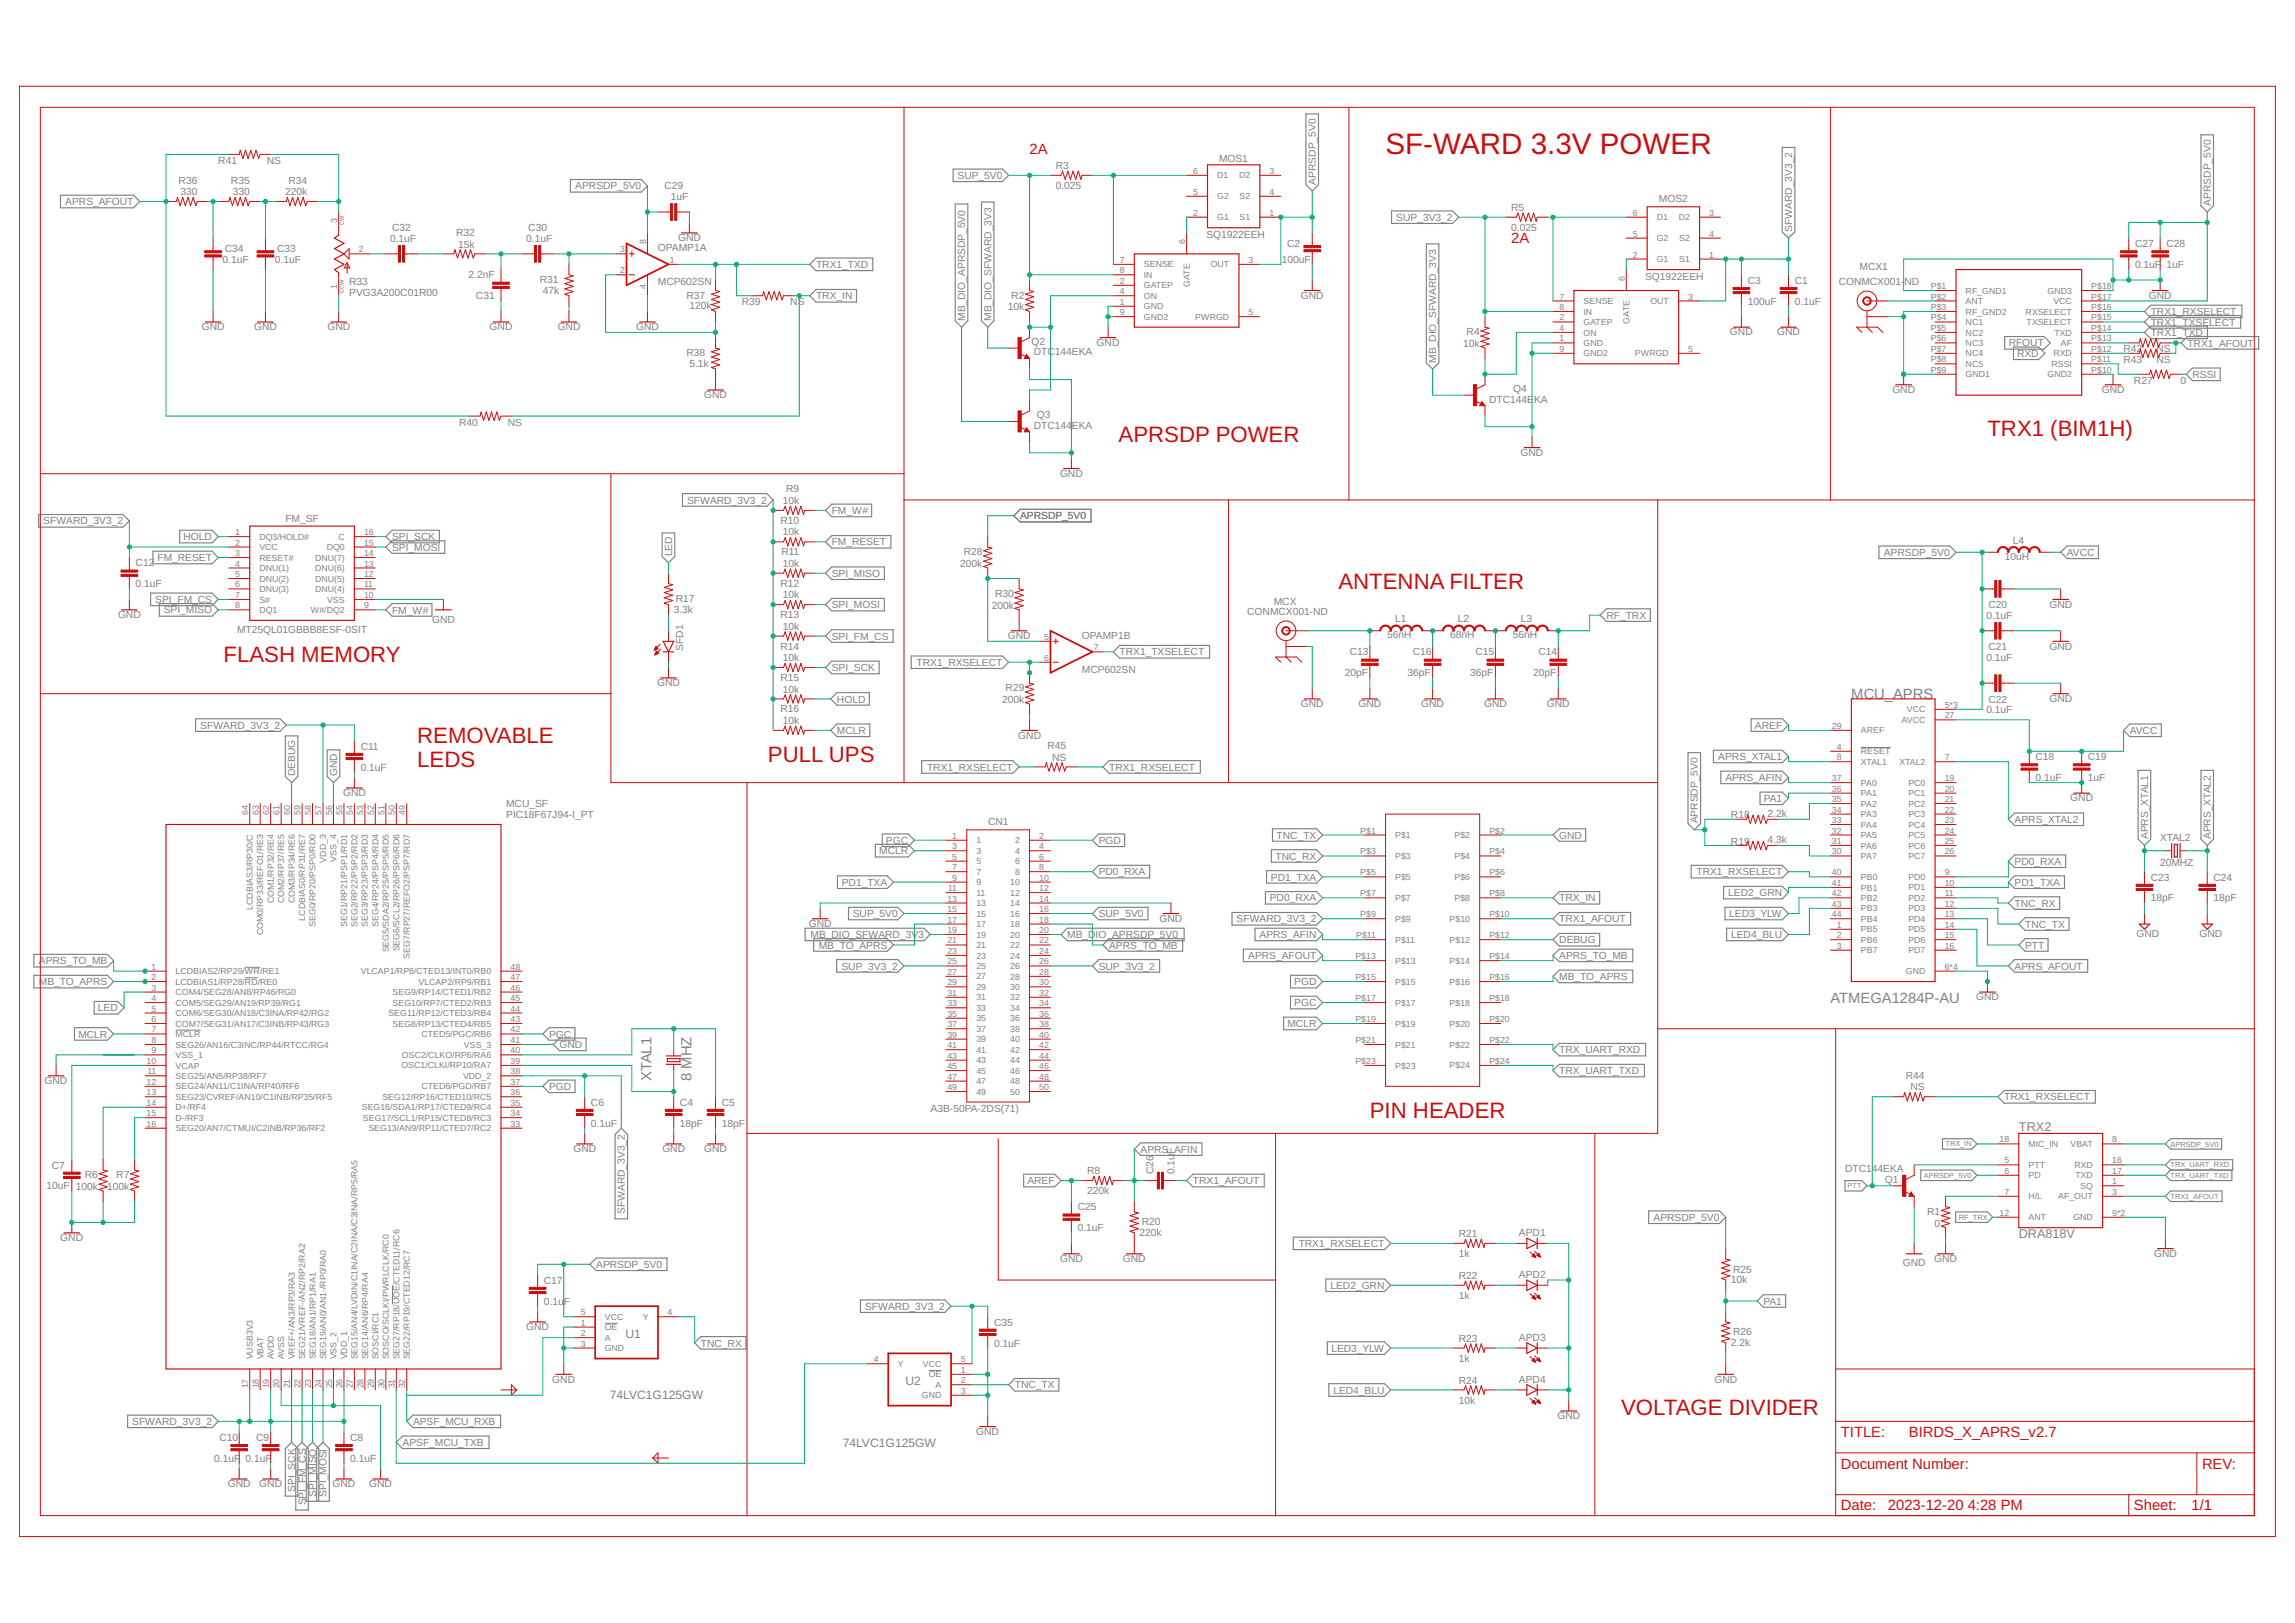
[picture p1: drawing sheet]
<svg xmlns="http://www.w3.org/2000/svg" width="420mm" height="297mm" viewBox="0 0 420 297" stroke-linecap="round" stroke-linejoin="round" font-family="sans-serif">
<defs><g id="words">
<text font-size="5.4" fill="#c90d0c" x="253.7" y="28.3">SF-WARD 3.3V POWER</text>
<g font-size="4.1" fill="#c90d0c">
<text x="204.8" y="81">APRSDP POWER</text>
<text x="363.8" y="79.8">TRX1 (BIM1H)</text>
<text x="245" y="107.8">ANTENNA FILTER</text>
<text x="40.9" y="121.2">FLASH MEMORY</text>
<text x="76.4" y="136">REMOVABLE</text>
<text x="76.4" y="140.4">LEDS</text>
<text x="140.6" y="139.4">PULL UPS</text>
<text x="250.8" y="204.6">PIN HEADER</text>
<text x="296.8" y="259">VOLTAGE DIVIDER</text>
</g>
<g font-size="2.7" fill="#c90d0c">
<text x="188.5" y="28.3">2A</text>
<text x="276.7" y="44.5">2A</text>
<text x="337" y="263">TITLE:</text>
<text x="349.5" y="263">BIRDS_X_APRS_v2.7</text>
<text x="337" y="268.8">Document Number:</text>
<text x="403.1" y="268.8">REV:</text>
<text x="337" y="276.4">Date:</text>
<text x="345.6" y="276.4">2023-12-20</text>
<text x="360.2" y="276.4">4:28 PM</text>
<text x="390.7" y="276.4">Sheet:</text>
<text x="401.2" y="276.4">1/1</text>
</g>
<g font-size="2.7" fill="#808080">
<text x="338.9" y="127.9">MCU_APRS</text>
<text x="335.1" y="183.5">ATMEGA1284P-AU</text>
<text x="119.3" y="197.9" transform="rotate(-90 119.3 197.9)">XTAL1</text>
<text x="126.6" y="197.9" transform="rotate(-90 126.6 197.9)">8 MHZ</text>
</g>
<g font-size="2.3" fill="#808080">
<text x="369.6" y="207">TRX2</text>
<text x="369.6" y="226.6">DRA818V</text>
</g>
<g font-size="2.2" fill="#808080">
<text x="114.5" y="244.9">U1</text>
<text x="111.6" y="256.1">74LVC1G125GW</text>
<text x="165.8" y="253.5">U2</text>
<text x="154.3" y="264.7">74LVC1G125GW</text>
</g>
<g font-size="1.9" fill="#808080">
<text x="40" y="30">R41</text>
<text x="48.9" y="30">NS</text>
<text x="223.2" y="29.7">MOS1</text>
<text x="32.7" y="33.6">R36</text>
<text x="33" y="35.7">330</text>
<text x="42.3" y="33.6">R35</text>
<text x="42.6" y="35.7">330</text>
<text x="52.2" y="35.7">220k</text>
<text x="52.8" y="33.6">R34</text>
<text x="105.3" y="34.7">APRSDP_5V0</text>
<text x="121.6" y="34.7">C29</text>
<text x="175.3" y="32.8">SUP_5V0</text>
<text x="193.3" y="34.6">0.025</text>
<text x="193.3" y="31">R3</text>
<text x="240.9" y="33.8" transform="rotate(-90 240.9 33.8)">APRSDP_5V0</text>
<text x="12" y="37.5">APRS_AFOUT</text>
<text x="122.8" y="36.6">1uF</text>
<text x="255.6" y="40.4">SUP_3V3_2</text>
<text x="276.7" y="38.6">R5</text>
<text x="303.7" y="36.9">MOS2</text>
<text x="404.8" y="37.6" transform="rotate(-90 404.8 37.6)">APRSDP_5V0</text>
<text x="41.1" y="46.2">C34</text>
<text x="50.7" y="46.2">C33</text>
<text x="71.4" y="44.2">0.1uF</text>
<text x="71.8" y="42.3">C32</text>
<text x="83.5" y="43.2">R32</text>
<text x="83.9" y="45.3">15k</text>
<text x="96.3" y="44.2">0.1uF</text>
<text x="96.7" y="42.3">C30</text>
<text x="120.5" y="46">OPAMP1A</text>
<text x="124.1" y="44.2">GND</text>
<text x="220.9" y="43.5">SQ1922EEH</text>
<text x="235.6" y="45.2">C2</text>
<text x="276.7" y="42.2">0.025</text>
<text x="328.1" y="42.4" transform="rotate(-90 328.1 42.4)">SFWARD_3V3_2</text>
<text x="390.9" y="45.2">C27</text>
<text x="396.6" y="45.2">C28</text>
<text x="40.7" y="48.1">0.1uF</text>
<text x="50.3" y="48.1">0.1uF</text>
<text x="63.9" y="52.2">R33</text>
<text x="85.8" y="51">2.2nF</text>
<text x="98.8" y="51.8">R31</text>
<text x="99.4" y="53.7">47k</text>
<text x="120.5" y="52.2">MCP602SN</text>
<text x="149.4" y="49">TRX1_TXD</text>
<text x="234.7" y="48.1">100uF</text>
<text x="301.2" y="51.2">SQ1922EEH</text>
<text x="320" y="51.9">C3</text>
<text x="328.6" y="51.9">C1</text>
<text x="336.6" y="52.2">CONMCX001-</text>
<text x="340.5" y="49.3">MCX1</text>
<text x="348.7" y="52.2">ND</text>
<text x="390.9" y="49">0.1uF 1uF</text>
<text x="63.9" y="54.1">PVG3A200C01R00</text>
<text x="87.1" y="54.8">C31</text>
<text x="125.7" y="54.7">R37</text>
<text x="126.2" y="56.6">120k</text>
<text x="135.8" y="55.9">R39</text>
<text x="144.7" y="55.8">NS</text>
<text x="149.4" y="54.8">TRX_IN</text>
<text x="176.7" y="58.7" transform="rotate(-90 176.7 58.7)">MB_DIO_APRSDP_5V0</text>
<text x="181.5" y="58.7" transform="rotate(-90 181.5 58.7)">MB_DIO_SFWARD_3V3</text>
<text x="184.5" y="56.8">10k</text>
<text x="185.1" y="54.7">R2</text>
<text x="238.1" y="54.7">GND</text>
<text x="320" y="55.8">100uF</text>
<text x="328.6" y="55.8">0.1uF</text>
<text x="393.4" y="54.7">GND</text>
<text x="393.7" y="57.7">TRX1_RXSELECT</text>
<text x="393.7" y="59.6">TRX1_TXSELECT</text>
<text x="36.9" y="60.4">GND</text>
<text x="46.5" y="60.4">GND</text>
<text x="59.9" y="60.4">GND</text>
<text x="89.6" y="60.4">GND</text>
<text x="102.1" y="60.4">GND</text>
<text x="116.5" y="60.4">GND</text>
<text x="125.7" y="65.2">R38</text>
<text x="188.9" y="63.1">Q2</text>
<text x="189.3" y="65">DTC144EKA</text>
<text x="200.8" y="63.3">GND</text>
<text x="267.9" y="63.5">10k</text>
<text x="268.5" y="61.4">R4</text>
<text x="316.7" y="61.4">GND</text>
<text x="325.3" y="61.4">GND</text>
<text x="367.7" y="63.4">RFOUT</text>
<text x="369.3" y="65.3">RXD</text>
<text x="388.8" y="64.5">R42</text>
<text x="393.7" y="61.5">TRX1_TXD</text>
<text x="394.8" y="64.5">NS</text>
<text x="400.5" y="63.4">TRX1_AFOUT</text>
<text x="126.2" y="67.2">5.1k</text>
<text x="262.9" y="66.4" transform="rotate(-90 262.9 66.4)">MB_DIO_SFWARD_3V3</text>
<text x="277" y="71.8">Q4</text>
<text x="346.4" y="71.9">GND</text>
<text x="384.8" y="71.9">GND</text>
<text x="388.8" y="66.4">R43</text>
<text x="390.7" y="70.2">R27</text>
<text x="394.8" y="66.4">NS</text>
<text x="399.2" y="70.2">0</text>
<text x="401.4" y="69.2">RSSI</text>
<text x="84" y="77.9">R40</text>
<text x="92.9" y="77.9">NS</text>
<text x="128.9" y="72.9">GND</text>
<text x="189.8" y="76.5">Q3</text>
<text x="272.6" y="73.7">DTC144E</text>
<text x="280.9" y="73.7">KA</text>
<text x="189.3" y="78.5">DTC144</text>
<text x="196.2" y="78.5">EKA</text>
<text x="278.4" y="83.4">GND</text>
<text x="194.1" y="87.3">GND</text>
<text x="7.9" y="96">SFWARD_3V3_2</text>
<text x="52.3" y="95.5">FM_SF</text>
<text x="125.8" y="92.2">SFWARD_3V3_2</text>
<text x="142.9" y="95.9">R10</text>
<text x="143.3" y="92.3">10k</text>
<text x="143.9" y="90.1">R9</text>
<text x="152.3" y="94.1">FM_W#</text>
<text x="186.8" y="95">APRSDP_5V0</text>
<text x="33.6" y="98.9">HOLD</text>
<text x="71.8" y="100.8">SPI_MOSI</text>
<text x="71.8" y="98.9">SPI_SCK</text>
<text x="123" y="101.8" transform="rotate(-90 123 101.8)">LED</text>
<text x="143.1" y="101.6">R11</text>
<text x="143.3" y="98">10k</text>
<text x="152.3" y="99.8">FM_RESET</text>
<text x="176.4" y="101.6">R28</text>
<text x="344.9" y="101.7">APRSDP_5V0</text>
<text x="368.5" y="99.5">L4</text>
<text x="378.4" y="101.7">AVCC</text>
<text x="24.8" y="107.5">0.1uF</text>
<text x="24.8" y="103.7">C12</text>
<text x="28.8" y="102.7">FM_RESET</text>
<text x="142.9" y="107.4">R12</text>
<text x="143.3" y="103.8">10k</text>
<text x="152.3" y="105.6">SPI_MISO</text>
<text x="175.8" y="103.8">200k</text>
<text x="367" y="102.4">10uH</text>
<text x="21.6" y="113.1">GND</text>
<text x="28.4" y="110.4">SPI_FM_CS</text>
<text x="30" y="112.3">SPI_MISO</text>
<text x="71.8" y="112.3">FM_W#</text>
<text x="123.3" y="112.2">3.3k</text>
<text x="123.7" y="110.3">R17</text>
<text x="142.9" y="113.1">R13</text>
<text x="143.3" y="109.5">10k</text>
<text x="152.3" y="111.3">SPI_MOSI</text>
<text x="181.6" y="111.4">200k</text>
<text x="182.2" y="109.3">R30</text>
<text x="228.3" y="112.6">CONMCX001-ND</text>
<text x="233.2" y="110.7">MCX</text>
<text x="255.4" y="113.9">L1</text>
<text x="266.9" y="113.9">L2</text>
<text x="278.4" y="113.9">L3</text>
<text x="294.1" y="113.2">RF_TRX</text>
<text x="363.7" y="113.2">0.1uF</text>
<text x="364.1" y="111.3">C20</text>
<text x="375.2" y="111.2">GND</text>
<text x="43.4" y="115.8">MT25QL01GBBB8ESF-0SIT</text>
<text x="79.1" y="114.1">GND</text>
<text x="125.1" y="119.1" transform="rotate(-90 125.1 119.1)">SFD1</text>
<text x="142.9" y="118.9">R14</text>
<text x="143.3" y="115.3">10k</text>
<text x="152.3" y="117.1">SPI_FM_CS</text>
<text x="184.5" y="117">GND</text>
<text x="198.1" y="116.9">OPAMP1B</text>
<text x="205" y="120">TRX1_TXSELECT</text>
<text x="247.1" y="120">C13</text>
<text x="254" y="116.8">56nH</text>
<text x="258.6" y="120">C16</text>
<text x="265.5" y="116.8">68nH</text>
<text x="270.1" y="120">C15</text>
<text x="277" y="116.8">56nH</text>
<text x="281.6" y="120">C14</text>
<text x="364.1" y="119">C21</text>
<text x="375.2" y="118.9">GND</text>
<text x="120.3" y="125.6">GND</text>
<text x="142.9" y="124.6">R15</text>
<text x="143.3" y="121">10k</text>
<text x="152.3" y="122.8">SPI_SCK</text>
<text x="167.8" y="121.9">TRX1_RXSELECT</text>
<text x="198.1" y="123.1">MCP602SN</text>
<text x="246.2" y="123.8">20pF</text>
<text x="257.7" y="123.8">36pF</text>
<text x="269.2" y="123.8">36pF</text>
<text x="280.7" y="123.8">20pF</text>
<text x="363.7" y="120.9">0.1uF</text>
<text x="142.9" y="130.4">R16</text>
<text x="143.3" y="126.8">10k</text>
<text x="153.2" y="128.6">HOLD</text>
<text x="183.5" y="128.7">200k</text>
<text x="184.1" y="126.5">R29</text>
<text x="238.2" y="129.4">GND</text>
<text x="248.7" y="129.4">GND</text>
<text x="260.2" y="129.4">GND</text>
<text x="271.7" y="129.4">GND</text>
<text x="283.2" y="129.4">GND</text>
<text x="363.7" y="130.5">0.1uF</text>
<text x="364.1" y="128.6">C22</text>
<text x="375.2" y="128.5">GND</text>
<text x="36.7" y="133.4">SFWARD_3V3_2</text>
<text x="66" y="137.2">C11</text>
<text x="143.3" y="132.5">10k</text>
<text x="153.2" y="134.3">MCLR</text>
<text x="186.4" y="135.2">GND</text>
<text x="191.8" y="137.1">R45</text>
<text x="321.3" y="133.4">AREF</text>
<text x="389.9" y="134.3">AVCC</text>
<text x="54.1" y="142.1" transform="rotate(-90 54.1 142.1)">DEBUG</text>
<text x="61.7" y="142.1" transform="rotate(-90 61.7 142.1)">GND</text>
<text x="66" y="141">0.1uF</text>
<text x="169.7" y="141">TRX1_RXSELECT</text>
<text x="192.6" y="139.2">NS</text>
<text x="203.1" y="141">TRX1_RXSELECT</text>
<text x="314.6" y="139.1">APRS_XTAL1</text>
<text x="315.9" y="142.9">APRS_AFIN</text>
<text x="372.7" y="143">0.1uF</text>
<text x="372.7" y="139.1">C18</text>
<text x="382.2" y="143">1uF</text>
<text x="382.2" y="139.1">C19</text>
<text x="62.8" y="145.7">GND</text>
<text x="92.7" y="149.6">PIC18F67J94-I_PT</text>
<text x="92.7" y="147.7">MCU_SF</text>
<text x="316.9" y="149.8">R18</text>
<text x="322.9" y="146.8">PA1</text>
<text x="323.6" y="149.6">2.2k</text>
<text x="379" y="146.7">GND</text>
<text x="162.2" y="154.4">PGC</text>
<text x="180.9" y="150.9">CN1</text>
<text x="201.1" y="154.5">PGD</text>
<text x="233.7" y="153.5">TNC_TX</text>
<text x="285.5" y="153.5">GND</text>
<text x="310.9" y="150.7" transform="rotate(-90 310.9 150.7)">APRSDP_5V0</text>
<text x="316.9" y="154.6">R19</text>
<text x="323.6" y="154.4">4.3k</text>
<text x="368.8" y="150.6">APRS_XTAL2</text>
<text x="393.3" y="153.6" transform="rotate(-90 393.3 153.6)">APRS_XTAL1</text>
<text x="395.5" y="154">XTAL2</text>
<text x="404.8" y="153.6" transform="rotate(-90 404.8 153.6)">APRS_XTAL2</text>
<text x="161" y="156.4">MCLR</text>
<text x="201.1" y="160.2">PD0_RXA</text>
<text x="232.7" y="161.2">PD1_TXA</text>
<text x="233.5" y="157.3">TNC_RX</text>
<text x="310.6" y="160.2">TRX1_RXSELECT</text>
<text x="368.8" y="158.3">PD0_RXA</text>
<text x="393.7" y="161.2">C23</text>
<text x="395.5" y="158.6">20MHZ</text>
<text x="405.2" y="161.2">C24</text>
<text x="154.1" y="162.1">PD1_TXA</text>
<text x="156.1" y="167.9">SUP_5V0</text>
<text x="201.1" y="167.9">SUP_5V0</text>
<text x="232.5" y="165">PD0_RXA</text>
<text x="285.5" y="165">TRX_IN</text>
<text x="316.4" y="164">LED2_GRN</text>
<text x="316.6" y="167.9">LED3_YLW</text>
<text x="368.8" y="162.1">PD1_TXA</text>
<text x="368.8" y="165.9">TNC_RX</text>
<text x="393.7" y="165">18pF</text>
<text x="405.2" y="165">18pF</text>
<text x="148.1" y="169.7">GND</text>
<text x="148.4" y="171.7">MB_DIO_SFWARD_3V3</text>
<text x="149.9" y="173.6">MB_TO_APRS</text>
<text x="195.4" y="171.7">MB_DIO_APRSDP_5V0</text>
<text x="203.1" y="173.6">APRS_TO_MB</text>
<text x="212.3" y="168.7">GND</text>
<text x="226.4" y="168.8">SFWARD_3V3_2</text>
<text x="230.6" y="171.7">APRS_AFIN</text>
<text x="285.5" y="168.8">TRX1_AFOUT</text>
<text x="285.5" y="172.7">DEBUG</text>
<text x="316.9" y="171.7">LED4_BLU</text>
<text x="370.7" y="173.6">PTT</text>
<text x="370.7" y="169.8">TNC_TX</text>
<text x="391.2" y="171.5">GND</text>
<text x="402.7" y="171.5">GND</text>
<text x="7.1" y="176.5">APRS_TO_MB</text>
<text x="154.1" y="177.4">SUP_3V3_2</text>
<text x="201.1" y="177.4">SUP_3V3_2</text>
<text x="228.5" y="175.5">APRS_AFOUT</text>
<text x="285.5" y="179.4">MB_TO_APRS</text>
<text x="285.5" y="175.5">APRS_TO_MB</text>
<text x="368.8" y="177.4">APRS_AFOUT</text>
<text x="7.1" y="180.3">MB_TO_APRS</text>
<text x="17.9" y="185.1">LED</text>
<text x="236.9" y="184.1">PGC</text>
<text x="236.9" y="180.3">PGD</text>
<text x="361.8" y="183.1">GND</text>
<text x="14.4" y="189.9">MCLR</text>
<text x="100.5" y="189.9">PGC</text>
<text x="102.4" y="191.8">GND</text>
<text x="235.7" y="188">MCLR</text>
<text x="285.5" y="196.6">TRX_UART_TXD</text>
<text x="285.5" y="192.8">TRX_UART_RXD</text>
<text x="348.9" y="197.4">R44</text>
<text x="8.2" y="198.4">GND</text>
<text x="100.5" y="199.5">PGD</text>
<text x="108.2" y="202.4">C6</text>
<text x="124.5" y="202.4">C4</text>
<text x="132.1" y="202.4">C5</text>
<text x="170.4" y="203.6">A3B-50PA-2DS(71)</text>
<text x="349.7" y="199.6">NS</text>
<text x="366.9" y="201.4">TRX1_RXSELECT</text>
<text x="108.2" y="206.2">0.1uF</text>
<text x="124.5" y="206.2">18pF</text>
<text x="132.1" y="206.2">18pF</text>
<text x="9.5" y="213.9">C7</text>
<text x="15.5" y="215.7">R6</text>
<text x="21.3" y="215.7">R7</text>
<text x="105" y="210.9">GND</text>
<text x="121.3" y="210.9">GND</text>
<text x="128.9" y="210.9">GND</text>
<text x="199" y="214.9">R8</text>
<text x="208.8" y="211">APRS_AFIN</text>
<text x="211.2" y="214.9" transform="rotate(-90 211.2 214.9)">C26</text>
<text x="215" y="214.9" transform="rotate(-90 215 214.9)">0.1u</text>
<text x="215" y="211.3" transform="rotate(-90 215 211.3)">F</text>
<text x="337.8" y="214.5">DTC144EKA</text>
<text x="8.5" y="217.7">10uF 100k</text>
<text x="19.6" y="217.8">100k</text>
<text x="188.1" y="216.7">AREF</text>
<text x="197.3" y="221.5">C25</text>
<text x="199" y="218.6">220k</text>
<text x="218.4" y="216.7">TRX1_AFOUT</text>
<text x="345.1" y="216.4">Q1</text>
<text x="11" y="227.2">GND</text>
<text x="114.4" y="222.2" transform="rotate(-90 114.4 222.2)">SFWARD_3V3_2</text>
<text x="197.3" y="225.4">0.1uF</text>
<text x="208.6" y="226.2">220k</text>
<text x="209" y="224.3">R20</text>
<text x="267.1" y="226.4">R21</text>
<text x="278.1" y="226.2">APD1</text>
<text x="302.7" y="223.4">APRSDP_5V0</text>
<text x="352.8" y="222.4">R1</text>
<text x="354.2" y="224.5">0</text>
<text x="109.2" y="232.1">APRSDP_5V0</text>
<text x="194.1" y="231">GND</text>
<text x="205.6" y="231">GND</text>
<text x="237.8" y="228.2">TRX1_RXSELECT</text>
<text x="267.1" y="230.1">1k</text>
<text x="278.1" y="233.9">APD2</text>
<text x="317.3" y="232.9">R25</text>
<text x="348.4" y="231.8">GND</text>
<text x="354.1" y="231">GND</text>
<text x="394.4" y="230">GND</text>
<text x="99.6" y="238.8">0.1u</text>
<text x="99.6" y="234.9">C17</text>
<text x="103.2" y="238.8">F</text>
<text x="158.4" y="239.7">SFWARD_3V3_2</text>
<text x="243.6" y="235.9">LED2_GRN</text>
<text x="267.1" y="237.7">1k</text>
<text x="267.1" y="234.1">R22</text>
<text x="316.9" y="234.8">10k</text>
<text x="322.8" y="238.8">PA1</text>
<text x="96.3" y="243.5">GND</text>
<text x="182" y="242.6">C35</text>
<text x="267.1" y="245.6">R23</text>
<text x="278.1" y="245.4">APD3</text>
<text x="317.3" y="244.4">R26</text>
<text x="128.3" y="246.4">TNC_RX</text>
<text x="182" y="246.4">0.1uF</text>
<text x="243.7" y="247.4">LED3_YLW</text>
<text x="267.1" y="249.2">1k</text>
<text x="316.9" y="246.3">2.2k</text>
<text x="101.1" y="253">GND</text>
<text x="185.8" y="254.1">TNC_TX</text>
<text x="244.1" y="255.1">LED4_BLU</text>
<text x="267.1" y="256.9">10k</text>
<text x="267.1" y="253.3">R24</text>
<text x="278.1" y="253">APD4</text>
<text x="313.9" y="253">GND</text>
<text x="24.2" y="260.8">SFWARD_3V3_2</text>
<text x="40.2" y="263.7">C10</text>
<text x="46.9" y="263.7">C9</text>
<text x="64.1" y="263.7">C8</text>
<text x="75.6" y="260.8">APSF_MCU_RXB</text>
<text x="178.7" y="262.6">GND</text>
<text x="285.1" y="259.7">GND</text>
<text x="39.2" y="267.5">0.1uF 0.1uF</text>
<text x="64.1" y="267.5">0.1uF</text>
<text x="73.7" y="264.6">APSF_MCU_TXB</text>
<text x="41.7" y="272.2">GND</text>
<text x="47.5" y="272.2">GND</text>
<text x="54" y="273" transform="rotate(-90 54 273)">SPI_SCK</text>
<text x="56" y="275.5" transform="rotate(-90 56 275.5)">SPI_FM_CS</text>
<text x="57.9" y="274" transform="rotate(-90 57.9 274)">SPI_MISO</text>
<text x="59.8" y="274" transform="rotate(-90 59.8 274)">SPI_MOSI</text>
<text x="60.9" y="272.2">GND</text>
<text x="67.6" y="272.2">GND</text>
</g>
<g font-size="1.6" fill="#808080">
<text x="218.4" y="31.8">6</text>
<text x="218.4" y="35.7">5</text>
<text x="222.8" y="32.7">D1</text>
<text x="226.8" y="32.7">D2</text>
<text x="232.4" y="31.8">3</text>
<text x="232.4" y="35.7">4</text>
<text x="61.7" y="40.9" transform="rotate(-90 61.7 40.9)">3</text>
<text x="218.4" y="39.5">2</text>
<text x="222.8" y="40.3">G1</text>
<text x="222.8" y="36.5">G2</text>
<text x="226.9" y="36.5">S2</text>
<text x="226.9" y="40.3">S1</text>
<text x="232.4" y="39.5">1</text>
<text x="298.9" y="39.5">6</text>
<text x="303.3" y="40.3">D1</text>
<text x="307.3" y="40.3">D2</text>
<text x="312.9" y="39.5">3</text>
<text x="65.7" y="46.2">2</text>
<text x="113.6" y="46.2">3</text>
<text x="118.3" y="44.7" transform="rotate(-90 118.3 44.7)">8</text>
<text x="217" y="44.7" transform="rotate(-90 217 44.7)">6</text>
<text x="298.9" y="47.2">2</text>
<text x="298.9" y="43.3">5</text>
<text x="303.3" y="48">G1</text>
<text x="303.3" y="44.2">G2</text>
<text x="307.4" y="44.2">S2</text>
<text x="307.4" y="48">S1</text>
<text x="312.9" y="43.3">4</text>
<text x="312.9" y="47.2">1</text>
<text x="61.7" y="52.9" transform="rotate(-90 61.7 52.9)">1</text>
<text x="113.6" y="50">2</text>
<text x="118.3" y="52.9" transform="rotate(-90 118.3 52.9)">4</text>
<text x="122.6" y="48.1">1</text>
<text x="205" y="51.9">2</text>
<text x="205" y="53.9">4</text>
<text x="205" y="48.1">7</text>
<text x="205" y="50">8</text>
<text x="209.4" y="52.8">GATEP</text>
<text x="209.4" y="49">SENSE</text>
<text x="209.4" y="50.9">IN</text>
<text x="217.8" y="52.5" transform="rotate(-90 217.8 52.5)">GATE</text>
<text x="221.7" y="48.9">OUT</text>
<text x="228.6" y="48.1">3</text>
<text x="297.5" y="51.4" transform="rotate(-90 297.5 51.4)">6</text>
<text x="353.5" y="52.9">P$1</text>
<text x="359.9" y="53.7">RF_GND1</text>
<text x="374.9" y="53.7">GND3</text>
<text x="382.9" y="52.9">P$18</text>
<text x="205" y="55.8">1</text>
<text x="205" y="57.7">9</text>
<text x="209.4" y="56.6">GND</text>
<text x="209.4" y="54.7">ON</text>
<text x="209.4" y="58.5">GND2</text>
<text x="218.8" y="58.5">PWRGD</text>
<text x="228.6" y="57.7">5</text>
<text x="285.5" y="58.7">2</text>
<text x="285.5" y="54.8">7</text>
<text x="285.5" y="56.7">8</text>
<text x="289.9" y="59.5">GATEP</text>
<text x="289.9" y="55.7">SENSE</text>
<text x="289.9" y="57.6">IN</text>
<text x="298.3" y="59.2" transform="rotate(-90 298.3 59.2)">GATE</text>
<text x="302.1" y="55.7">OUT</text>
<text x="309.1" y="54.8">3</text>
<text x="353.5" y="54.8">P$2</text>
<text x="353.5" y="56.7">P$3</text>
<text x="353.5" y="58.7">P$4</text>
<text x="359.9" y="55.7">ANT</text>
<text x="359.9" y="57.6">RF_GND2</text>
<text x="359.9" y="59.5">NC1</text>
<text x="370.8" y="57.6">RXSELECT</text>
<text x="371" y="59.5">TXSELECT</text>
<text x="375.9" y="55.7">VCC</text>
<text x="382.9" y="58.7">P$15</text>
<text x="382.9" y="56.7">P$16</text>
<text x="382.9" y="54.8">P$17</text>
<text x="285.5" y="62.5">1</text>
<text x="285.5" y="60.6">4</text>
<text x="285.5" y="64.4">9</text>
<text x="289.9" y="63.3">GND</text>
<text x="289.9" y="61.4">ON</text>
<text x="289.9" y="65.2">GND2</text>
<text x="299.3" y="65.2">PWRGD</text>
<text x="309.1" y="64.4">5</text>
<text x="353.5" y="60.6">P$5</text>
<text x="353.5" y="62.5">P$6</text>
<text x="353.5" y="64.4">P$7</text>
<text x="359.9" y="61.4">NC2</text>
<text x="359.9" y="63.3">NC3</text>
<text x="359.9" y="65.2">NC4</text>
<text x="376" y="65.2">RXD</text>
<text x="376.1" y="61.4">TXD</text>
<text x="377.3" y="63.3">AF</text>
<text x="382.9" y="64.4">P$12</text>
<text x="382.9" y="62.5">P$13</text>
<text x="382.9" y="60.6">P$14</text>
<text x="353.5" y="66.3">P$8</text>
<text x="353.5" y="68.2">P$9</text>
<text x="359.9" y="67.2">NC5</text>
<text x="359.9" y="69.1">GND1</text>
<text x="374.9" y="69.1">GND2</text>
<text x="375.6" y="67.2">RSSI</text>
<text x="382.9" y="68.2">P$10</text>
<text x="382.9" y="66.3">P$11</text>
<text x="43.1" y="97.9">1</text>
<text x="43.1" y="99.9">2</text>
<text x="43.1" y="101.8">3</text>
<text x="47.5" y="98.8">DQ3/HOLD#</text>
<text x="47.5" y="100.7">VCC</text>
<text x="59.8" y="100.7">DQ0</text>
<text x="62" y="98.8">C</text>
<text x="66.6" y="97.9">16</text>
<text x="66.6" y="99.9">15</text>
<text x="66.6" y="101.8">14</text>
<text x="43.1" y="103.7">4</text>
<text x="43.1" y="105.6">5</text>
<text x="43.1" y="107.5">6</text>
<text x="47.5" y="102.6">RESET#</text>
<text x="47.5" y="104.5">DNU(1)</text>
<text x="47.5" y="106.4">DNU(2)</text>
<text x="57.7" y="102.6">DNU(7)</text>
<text x="57.7" y="104.5">DNU(6)</text>
<text x="57.7" y="106.4">DNU(5)</text>
<text x="66.6" y="103.7">13</text>
<text x="66.6" y="105.6">12</text>
<text x="66.6" y="107.5">11</text>
<text x="43.1" y="109.4">7</text>
<text x="43.1" y="111.4">8</text>
<text x="47.5" y="108.4">DNU(3)</text>
<text x="47.5" y="110.3">S#</text>
<text x="47.5" y="112.2">DQ1</text>
<text x="56.9" y="112.2">W#/DQ2</text>
<text x="57.7" y="108.4">DNU(4)</text>
<text x="59.9" y="110.3">VSS</text>
<text x="66.6" y="109.4">10</text>
<text x="66.6" y="111.4">9</text>
<text x="191.2" y="117.1">5</text>
<text x="200.3" y="119">7</text>
<text x="191.2" y="120.9">6</text>
<text x="349.1" y="130.4">VCC</text>
<text x="356" y="129.6">5*3</text>
<text x="356" y="131.5">27</text>
<text x="335.4" y="133.4">29</text>
<text x="336.3" y="137.2">4</text>
<text x="340.7" y="134.2">AREF</text>
<text x="348.1" y="132.3">AVCC</text>
<text x="335.4" y="143">37</text>
<text x="336.3" y="139.1">8</text>
<text x="340.7" y="143.8">PA0</text>
<text x="340.7" y="138.1">RESET</text>
<text x="340.7" y="140">XTAL1</text>
<text x="347.7" y="140">XTAL2</text>
<text x="349.4" y="143.8">PC0</text>
<text x="356" y="143">19</text>
<text x="356" y="139.1">7</text>
<text x="45.5" y="149.1" transform="rotate(-90 45.5 149.1)">64</text>
<text x="47.4" y="149.1" transform="rotate(-90 47.4 149.1)">63</text>
<text x="49.3" y="149.1" transform="rotate(-90 49.3 149.1)">62</text>
<text x="51.2" y="149.1" transform="rotate(-90 51.2 149.1)">61</text>
<text x="53.1" y="149.1" transform="rotate(-90 53.1 149.1)">60</text>
<text x="55" y="149.1" transform="rotate(-90 55 149.1)">59</text>
<text x="56.9" y="149.1" transform="rotate(-90 56.9 149.1)">58</text>
<text x="58.9" y="149.1" transform="rotate(-90 58.9 149.1)">57</text>
<text x="60.8" y="149.1" transform="rotate(-90 60.8 149.1)">56</text>
<text x="62.7" y="149.1" transform="rotate(-90 62.7 149.1)">55</text>
<text x="64.6" y="149.1" transform="rotate(-90 64.6 149.1)">54</text>
<text x="66.5" y="149.1" transform="rotate(-90 66.5 149.1)">53</text>
<text x="68.4" y="149.1" transform="rotate(-90 68.4 149.1)">52</text>
<text x="70.4" y="149.1" transform="rotate(-90 70.4 149.1)">51</text>
<text x="72.3" y="149.1" transform="rotate(-90 72.3 149.1)">50</text>
<text x="74.2" y="149.1" transform="rotate(-90 74.2 149.1)">49</text>
<text x="335.4" y="144.9">36</text>
<text x="335.4" y="146.8">35</text>
<text x="335.4" y="148.7">34</text>
<text x="340.7" y="145.7">PA1</text>
<text x="340.7" y="147.6">PA2</text>
<text x="340.7" y="149.6">PA3</text>
<text x="349.4" y="145.7">PC1</text>
<text x="349.4" y="147.6">PC2</text>
<text x="349.4" y="149.6">PC3</text>
<text x="356" y="144.9">20</text>
<text x="356" y="146.8">21</text>
<text x="356" y="148.7">22</text>
<text x="174.3" y="153.5">1</text>
<text x="174.3" y="155.4">3</text>
<text x="178.8" y="154.3">1</text>
<text x="185.8" y="154.4">2</text>
<text x="190.3" y="153.5">2</text>
<text x="190.3" y="155.4">4</text>
<text x="249" y="152.6">P$1</text>
<text x="255.4" y="153.4">P$1</text>
<text x="266.3" y="153.4">P$2</text>
<text x="272.7" y="152.6">P$2</text>
<text x="335.4" y="150.6">33</text>
<text x="335.4" y="152.6">32</text>
<text x="335.4" y="154.5">31</text>
<text x="340.7" y="151.5">PA4</text>
<text x="340.7" y="153.4">PA5</text>
<text x="340.7" y="155.3">PA6</text>
<text x="349.4" y="151.5">PC4</text>
<text x="349.4" y="153.4">PC5</text>
<text x="349.4" y="155.3">PC6</text>
<text x="356" y="150.6">23</text>
<text x="356" y="152.6">24</text>
<text x="356" y="154.5">25</text>
<text x="59.7" y="157.9" transform="rotate(-90 59.7 157.9)">VDD_3</text>
<text x="61.6" y="157.7" transform="rotate(-90 61.6 157.7)">VSS_4</text>
<text x="174.3" y="157.3">5</text>
<text x="174.3" y="159.3">7</text>
<text x="174.3" y="161.2">9</text>
<text x="178.8" y="156.3">3</text>
<text x="178.8" y="158.2">5</text>
<text x="178.8" y="160.1">7</text>
<text x="185.8" y="156.3">4</text>
<text x="185.8" y="158.2">6</text>
<text x="185.8" y="160.1">8</text>
<text x="190.3" y="157.3">6</text>
<text x="190.3" y="159.3">8</text>
<text x="190.3" y="161.2">10</text>
<text x="249" y="156.4">P$3</text>
<text x="249" y="160.2">P$5</text>
<text x="255.4" y="157.2">P$3</text>
<text x="255.4" y="161.1">P$5</text>
<text x="266.3" y="157.2">P$4</text>
<text x="266.3" y="161.1">P$6</text>
<text x="272.7" y="156.4">P$4</text>
<text x="272.7" y="160.2">P$6</text>
<text x="335.4" y="156.4">30</text>
<text x="335.4" y="160.2">40</text>
<text x="340.7" y="157.2">PA7</text>
<text x="340.7" y="161.1">PB0</text>
<text x="349.4" y="157.2">PC7</text>
<text x="349.4" y="161.1">PD0</text>
<text x="356" y="156.4">26</text>
<text x="356" y="160.2">9</text>
<text x="46.3" y="166.5" transform="rotate(-90 46.3 166.5)">LCDBIAS3/RP30/C</text>
<text x="50.1" y="165.3" transform="rotate(-90 50.1 165.3)">COM1/RP32/RE4</text>
<text x="52" y="165.3" transform="rotate(-90 52 165.3)">COM2/RP37/RE5</text>
<text x="54" y="165.3" transform="rotate(-90 54 165.3)">COM3/RP34/RE6</text>
<text x="173.5" y="165">13</text>
<text x="173.5" y="166.9">15</text>
<text x="173.6" y="163.1">11</text>
<text x="178.8" y="162">9</text>
<text x="178.8" y="163.9">11</text>
<text x="178.8" y="165.8">13</text>
<text x="178.8" y="167.8">15</text>
<text x="185" y="162">10</text>
<text x="185" y="163.9">12</text>
<text x="185" y="165.9">14</text>
<text x="185" y="167.8">16</text>
<text x="190.3" y="163.1">12</text>
<text x="190.3" y="165">14</text>
<text x="190.3" y="166.9">16</text>
<text x="249" y="164.1">P$7</text>
<text x="249" y="167.9">P$9</text>
<text x="255.4" y="164.9">P$7</text>
<text x="266.3" y="164.9">P$8</text>
<text x="272.7" y="164.1">P$8</text>
<text x="272.7" y="167.9">P$10</text>
<text x="335.4" y="162.1">41</text>
<text x="335.4" y="164.1">42</text>
<text x="335.4" y="166">43</text>
<text x="335.4" y="167.9">44</text>
<text x="340.7" y="163">PB1</text>
<text x="340.7" y="164.9">PB2</text>
<text x="340.7" y="166.8">PB3</text>
<text x="349.4" y="163">PD1</text>
<text x="349.4" y="164.9">PD2</text>
<text x="349.4" y="166.8">PD3</text>
<text x="356" y="162.1">10</text>
<text x="356" y="164.1">11</text>
<text x="356" y="166">12</text>
<text x="356" y="167.9">13</text>
<text x="48.2" y="171.1" transform="rotate(-90 48.2 171.1)">COM0/RP33/REFO1/RE3</text>
<text x="55.9" y="168.5" transform="rotate(-90 55.9 168.5)">LCDBIAS0/RP31/RE7</text>
<text x="57.8" y="169.7" transform="rotate(-90 57.8 169.7)">SEG0/RP20/PSP0/RD0</text>
<text x="63.5" y="169.7" transform="rotate(-90 63.5 169.7)">SEG1/RP21/PSP1/RD1</text>
<text x="65.5" y="169.7" transform="rotate(-90 65.5 169.7)">SEG2/RP22/PSP2/RD2</text>
<text x="67.4" y="169.7" transform="rotate(-90 67.4 169.7)">SEG3/RP23/PSP3/RD3</text>
<text x="69.3" y="169.7" transform="rotate(-90 69.3 169.7)">SEG4/RP24/PSP4/RD4</text>
<text x="173.5" y="168.8">17</text>
<text x="173.5" y="170.8">19</text>
<text x="173.5" y="172.7">21</text>
<text x="178.8" y="169.7">17</text>
<text x="178.8" y="171.6">19</text>
<text x="178.8" y="173.5">21</text>
<text x="185" y="169.7">18</text>
<text x="185" y="171.6">20</text>
<text x="185" y="173.5">22</text>
<text x="190.3" y="168.8">18</text>
<text x="190.3" y="170.8">20</text>
<text x="190.3" y="172.7">22</text>
<text x="248.3" y="171.7">P$11</text>
<text x="255.4" y="168.7">P$9</text>
<text x="255.4" y="172.6">P$11</text>
<text x="265.4" y="168.7">P$10</text>
<text x="265.4" y="172.6">P$12</text>
<text x="272.7" y="171.7">P$12</text>
<text x="336.3" y="169.8">1</text>
<text x="336.3" y="171.7">2</text>
<text x="336.3" y="173.6">3</text>
<text x="340.7" y="168.7">PB4</text>
<text x="340.7" y="170.6">PB5</text>
<text x="340.7" y="172.6">PB6</text>
<text x="349.4" y="168.7">PD4</text>
<text x="349.4" y="170.6">PD5</text>
<text x="349.4" y="172.6">PD6</text>
<text x="356" y="169.8">14</text>
<text x="356" y="171.7">15</text>
<text x="356" y="173.6">16</text>
<text x="27.7" y="177.5">1</text>
<text x="27.7" y="179.4">2</text>
<text x="32.2" y="178.3">LCDBIAS2/RP29/WR/RE1</text>
<text x="66.1" y="178.3">VLCAP1/RP8/CTED13/INT0/RB0</text>
<text x="71.2" y="174.3" transform="rotate(-90 71.2 174.3)">SEG5/SDA2/RP25/PSP5/RD5</text>
<text x="73.1" y="174.1" transform="rotate(-90 73.1 174.1)">SEG6/SCL2/RP26/PSP6/RD6</text>
<text x="75" y="175.5" transform="rotate(-90 75 175.5)">SEG7/RP27/REFO2/PSP7/RD7</text>
<text x="93.5" y="177.5">48</text>
<text x="93.5" y="179.4">47</text>
<text x="173.5" y="174.6">23</text>
<text x="173.5" y="176.5">25</text>
<text x="173.5" y="178.4">27</text>
<text x="178.8" y="175.4">23</text>
<text x="178.8" y="177.3">25</text>
<text x="178.8" y="179.3">27</text>
<text x="185" y="175.4">24</text>
<text x="185" y="177.4">26</text>
<text x="185" y="179.3">28</text>
<text x="190.3" y="174.6">24</text>
<text x="190.3" y="176.5">26</text>
<text x="190.3" y="178.4">28</text>
<text x="248.1" y="175.6">P$13</text>
<text x="248.1" y="179.4">P$15</text>
<text x="255.4" y="176.4">P$13</text>
<text x="265.4" y="176.4">P$14</text>
<text x="272.7" y="175.6">P$14</text>
<text x="272.7" y="179.4">P$16</text>
<text x="340.7" y="174.5">PB7</text>
<text x="348.9" y="178.3">GND</text>
<text x="349.4" y="174.5">PD7</text>
<text x="356" y="177.5">6*4</text>
<text x="27.7" y="181.3">3</text>
<text x="27.7" y="183.2">4</text>
<text x="27.7" y="185.1">5</text>
<text x="32.2" y="180.2">LCDBIAS1/RP28/RD/RE0</text>
<text x="32.2" y="182.1">COM4/SEG28/AN8/RP46/RG0</text>
<text x="32.2" y="184.1">COM5/SEG29/AN19/RP39/RG1</text>
<text x="32.2" y="186">COM6/SEG30/AN18/C3INA/RP42/RG2</text>
<text x="71.1" y="186">SEG11/RP12/CTED3/RB4</text>
<text x="71.9" y="182.1">SEG9/RP14/CTED1/RB2</text>
<text x="71.9" y="184.1">SEG10/RP7/CTED2/RB3</text>
<text x="76.6" y="180.2">VLCAP2/RP9/RB1</text>
<text x="93.5" y="181.3">46</text>
<text x="93.5" y="183.2">45</text>
<text x="93.5" y="185.1">44</text>
<text x="173.5" y="180.3">29</text>
<text x="173.5" y="182.3">31</text>
<text x="173.5" y="184.2">33</text>
<text x="178.8" y="181.2">29</text>
<text x="178.8" y="183.1">31</text>
<text x="178.8" y="185">33</text>
<text x="185" y="181.2">30</text>
<text x="185" y="183.1">32</text>
<text x="185" y="185">34</text>
<text x="190.3" y="180.3">30</text>
<text x="190.3" y="182.3">32</text>
<text x="190.3" y="184.2">34</text>
<text x="248.1" y="183.2">P$17</text>
<text x="255.4" y="180.2">P$15</text>
<text x="255.4" y="184.1">P$17</text>
<text x="265.4" y="180.2">P$16</text>
<text x="265.4" y="184.1">P$18</text>
<text x="272.7" y="183.2">P$18</text>
<text x="27.7" y="187">6</text>
<text x="27.7" y="189">7</text>
<text x="27.7" y="190.9">8</text>
<text x="32.2" y="187.9">COM7/SEG31/AN17/C3INB/RP43/RG3</text>
<text x="32.2" y="189.8">MCLR</text>
<text x="32.2" y="191.7">SEG26/AN16/C3INC/RP44/RTCC/RG4</text>
<text x="71.9" y="187.9">SEG8/RP13/CTED4/RB5</text>
<text x="77.1" y="189.8">CTED5/PGC/RB6</text>
<text x="84.9" y="191.7">VSS_3</text>
<text x="93.5" y="187">43</text>
<text x="93.5" y="189">42</text>
<text x="93.5" y="190.9">41</text>
<text x="173.5" y="186.1">35</text>
<text x="173.5" y="188">37</text>
<text x="173.5" y="189.9">39</text>
<text x="173.5" y="191.8">41</text>
<text x="178.8" y="186.9">35</text>
<text x="178.8" y="188.8">37</text>
<text x="178.8" y="190.8">39</text>
<text x="185" y="186.9">36</text>
<text x="185" y="188.9">38</text>
<text x="185" y="190.8">40</text>
<text x="190.3" y="186.1">36</text>
<text x="190.3" y="188">38</text>
<text x="190.3" y="189.9">40</text>
<text x="190.3" y="191.8">42</text>
<text x="248.1" y="187">P$19</text>
<text x="248.1" y="190.9">P$21</text>
<text x="255.4" y="187.9">P$19</text>
<text x="255.4" y="191.7">P$21</text>
<text x="265.4" y="187.9">P$20</text>
<text x="265.4" y="191.7">P$22</text>
<text x="272.7" y="187">P$20</text>
<text x="272.7" y="190.9">P$22</text>
<text x="26.8" y="194.7">10</text>
<text x="27" y="196.6">11</text>
<text x="27.7" y="192.8">9</text>
<text x="32.2" y="193.6">VSS_1</text>
<text x="32.2" y="195.6">VCAP</text>
<text x="32.2" y="197.5">SEG25/AN5/RP38/RF7</text>
<text x="73.5" y="195.6">OSC1/CLKI/RP10/RA7</text>
<text x="73.6" y="193.6">OSC2/CLKO/RP6/RA6</text>
<text x="84.8" y="197.5">VDD_2</text>
<text x="93.5" y="192.8">40</text>
<text x="93.5" y="194.7">39</text>
<text x="93.5" y="196.6">38</text>
<text x="173.5" y="193.8">43</text>
<text x="173.5" y="195.7">45</text>
<text x="173.5" y="197.6">47</text>
<text x="178.8" y="192.7">41</text>
<text x="178.8" y="194.6">43</text>
<text x="178.8" y="196.5">45</text>
<text x="185" y="192.7">42</text>
<text x="185" y="194.6">44</text>
<text x="185" y="196.5">46</text>
<text x="190.3" y="193.8">44</text>
<text x="190.3" y="195.7">46</text>
<text x="190.3" y="197.6">48</text>
<text x="248.1" y="194.7">P$23</text>
<text x="255.4" y="195.6">P$23</text>
<text x="265.4" y="195.6">P$24</text>
<text x="272.7" y="194.7">P$24</text>
<text x="26.8" y="198.5">12</text>
<text x="26.8" y="200.5">13</text>
<text x="26.8" y="202.4">14</text>
<text x="32.2" y="199.4">SEG24/AN11/C1INA/RP40/RF6</text>
<text x="32.2" y="201.3">SEG23/CVREF/AN10/C1INB/RP35/RF5</text>
<text x="32.2" y="203.2">D+/RF4</text>
<text x="66.2" y="203.2">SEG16/SDA1/RP17/CTED9/RC4</text>
<text x="70" y="201.3">SEG12/RP16/CTED10/RC5</text>
<text x="77.1" y="199.4">CTED6/PGD/RB7</text>
<text x="93.5" y="198.5">37</text>
<text x="93.5" y="200.5">36</text>
<text x="93.5" y="202.4">35</text>
<text x="173.5" y="199.5">49</text>
<text x="178.8" y="198.4">47</text>
<text x="178.8" y="200.3">49</text>
<text x="185" y="198.4">48</text>
<text x="185" y="200.3">50</text>
<text x="190.3" y="199.5">50</text>
<text x="26.8" y="204.3">15</text>
<text x="26.8" y="206.2">16</text>
<text x="32.2" y="205.1">D-/RF3</text>
<text x="32.2" y="207.1">SEG20/AN7/CTMUI/C2INB/RP36/RF2</text>
<text x="66.4" y="205.1">SEG17/SCL1/RP15/CTED8/RC3</text>
<text x="67.5" y="207">SEG13/AN9/RP11/CTED7/RC2</text>
<text x="93.5" y="204.3">34</text>
<text x="93.5" y="206.2">33</text>
<text x="366.1" y="209.1">18</text>
<text x="371.4" y="209.9">MIC_IN</text>
<text x="379.1" y="209.9">VBAT</text>
<text x="386.7" y="209.1">8</text>
<text x="366.9" y="212.9">5</text>
<text x="366.9" y="214.8">6</text>
<text x="371.4" y="213.8">PTT</text>
<text x="371.4" y="215.7">PD</text>
<text x="379.8" y="213.8">RXD</text>
<text x="380" y="215.7">TXD</text>
<text x="386.7" y="212.9">16</text>
<text x="386.7" y="214.8">17</text>
<text x="366.9" y="218.7">7</text>
<text x="371.4" y="219.5">H/L</text>
<text x="376.8" y="219.5">AF_OUT</text>
<text x="380.8" y="217.6">SQ</text>
<text x="386.7" y="216.8">1</text>
<text x="386.7" y="218.7">3</text>
<text x="366.1" y="222.5">12</text>
<text x="371.4" y="223.3">ANT</text>
<text x="379.6" y="223.3">GND</text>
<text x="386.7" y="222.5">9*2</text>
<text x="106.3" y="240.7">5</text>
<text x="106.3" y="242.6">1</text>
<text x="106.3" y="244.5">2</text>
<text x="110.7" y="241.6">VCC</text>
<text x="110.7" y="243.5">OE</text>
<text x="110.7" y="245.4">A</text>
<text x="117.7" y="241.5">Y</text>
<text x="122.2" y="240.7">4</text>
<text x="46.3" y="248.8" transform="rotate(-90 46.3 248.8)">VUSB3V3</text>
<text x="48.2" y="248.8" transform="rotate(-90 48.2 248.8)">VBAT</text>
<text x="50.1" y="248.8" transform="rotate(-90 50.1 248.8)">AVDD</text>
<text x="52" y="248.8" transform="rotate(-90 52 248.8)">AVSS</text>
<text x="54" y="248.8" transform="rotate(-90 54 248.8)">VREF+/AN3/RP3/RA3</text>
<text x="55.9" y="248.8" transform="rotate(-90 55.9 248.8)">SEG21/VREF-/AN2/RP2/RA2</text>
<text x="57.8" y="248.8" transform="rotate(-90 57.8 248.8)">SEG18/AN1/RP1/RA1</text>
<text x="59.7" y="248.8" transform="rotate(-90 59.7 248.8)">SEG19/AN0/AN1-/RP0/RA0</text>
<text x="61.6" y="248.8" transform="rotate(-90 61.6 248.8)">VSS_2</text>
<text x="63.5" y="248.8" transform="rotate(-90 63.5 248.8)">VDD_1</text>
<text x="65.5" y="248.8" transform="rotate(-90 65.5 248.8)">SEG15/AN4/LVDIN/C1INA/C2INA/C3INA/RP5/RA5</text>
<text x="67.4" y="248.8" transform="rotate(-90 67.4 248.8)">SEG14/AN6/RP4/RA4</text>
<text x="69.3" y="248.8" transform="rotate(-90 69.3 248.8)">SOSCI/RC1</text>
<text x="71.2" y="248.8" transform="rotate(-90 71.2 248.8)">SOSCO/SCLKI/PWRLCLK/RC0</text>
<text x="73.1" y="248.8" transform="rotate(-90 73.1 248.8)">SEG27/RP18/UOE/CTED11/RC6</text>
<text x="75" y="248.8" transform="rotate(-90 75 248.8)">SEG22/RP19/CTED12/RC7</text>
<text x="106.3" y="246.5">3</text>
<text x="110.7" y="247.3">GND</text>
<text x="160" y="249.3">4</text>
<text x="164.4" y="250.2">Y</text>
<text x="168.9" y="250.2">VCC</text>
<text x="175.9" y="249.3">5</text>
<text x="175.9" y="251.2">1</text>
<text x="45.5" y="254.1" transform="rotate(-90 45.5 254.1)">17</text>
<text x="47.4" y="254.1" transform="rotate(-90 47.4 254.1)">18</text>
<text x="49.3" y="254.1" transform="rotate(-90 49.3 254.1)">19</text>
<text x="51.2" y="254.1" transform="rotate(-90 51.2 254.1)">20</text>
<text x="53.1" y="254.1" transform="rotate(-90 53.1 254.1)">21</text>
<text x="55" y="254.1" transform="rotate(-90 55 254.1)">22</text>
<text x="56.9" y="254.1" transform="rotate(-90 56.9 254.1)">23</text>
<text x="58.9" y="254.1" transform="rotate(-90 58.9 254.1)">24</text>
<text x="60.8" y="254.1" transform="rotate(-90 60.8 254.1)">25</text>
<text x="62.7" y="254.1" transform="rotate(-90 62.7 254.1)">26</text>
<text x="64.6" y="254.1" transform="rotate(-90 64.6 254.1)">27</text>
<text x="66.5" y="254.1" transform="rotate(-90 66.5 254.1)">28</text>
<text x="68.4" y="254.1" transform="rotate(-90 68.4 254.1)">29</text>
<text x="70.4" y="254.1" transform="rotate(-90 70.4 254.1)">30</text>
<text x="72.3" y="254.1" transform="rotate(-90 72.3 254.1)">31</text>
<text x="74.2" y="254.1" transform="rotate(-90 74.2 254.1)">32</text>
<text x="168.8" y="255.9">GND</text>
<text x="170" y="252.1">OE</text>
<text x="171.3" y="254">A</text>
<text x="175.9" y="253.2">2</text>
<text x="175.9" y="255.1">3</text>
</g>
<g font-size="1.4" fill="#808080">
<text x="63" y="41.1" transform="rotate(-90 63 41.1)">cw</text>
<text x="63" y="53.6" transform="rotate(-90 63 53.6)">ccw</text>
<text x="356.2" y="209.8">TRX_IN</text>
<text x="397.4" y="209.8">APRSDP_5V0</text>
<text x="352.2" y="215.6">APRSDP_5V0</text>
<text x="397.4" y="215.6">TRX_UART_TXD</text>
<text x="397.4" y="213.7">TRX_UART_RXD</text>
<text x="338.2" y="217.5">PTT</text>
<text x="397.4" y="219.4">TRX1_AFOUT</text>
<text x="358.6" y="223.2">RF_TRX</text>
</g>
</g></defs>
<path d="M340.7 136.8h5.4M44.9 177h2.7M44.9 179h2.3M32.2 188.5h4.5M71.9 235.2v3.5M110.7 242.2h2.4M170 250.8h2.4" fill="none" stroke="#808080" stroke-width=".18"/>
<g fill="none" stroke="#808080" stroke-width=".21">
<path d="M11.1 35.7h13.3l1.2 1.2-1.2 1.1h-13.3zM104.4 32.9h13l1.1 1.1-1.1 1.2h-13zM174.5 30.9h9l1.2 1.2-1.2 1.1h-9zM174.9 37.3h2.3v21.4l-1.2 1.2-1.1-1.2zM179.7 37h2.3v21.7l-1.2 1.2-1.1-1.2zM239.1 20.8h2.3v13l-1.2 1.2-1.1-1.2zM254.8 38.6h11.1l1.2 1.2-1.2 1.1h-11.1zM326.3 27h2.3v15.4l-1.2 1.2-1.1-1.2zM402.9 24.7h2.3v13l-1.1 1.1-1.2-1.1zM148.3 54.1l1.1-1.1h7.4v2.3h-7.4zM149.4 47.2h10.4v2.3h-10.4l-1.1-1.1zM261.1 44.6h2.3v21.8l-1.1 1.1-1.2-1.1z"/>
<path d="M392.6 57l1.1-1.1h16.7v2.2h-16.7zM393.7 57.8h16.5v2.3h-16.5l-1.1-1.2zM367 61.6h7.2l1.1 1.2-1.1 1.1h-7.2zM368.6 63.5h4.6l1.2 1.2-1.2 1.1h-4.6zM392.6 60.8l1.1-1.1h10.4v2.3h-10.4zM400.3 68.5l1.1-1.1h5.1v2.3h-5.1zM400.5 61.6h13v2.3h-13l-1.2-1.1zM7.1 94.2h15.4l1.2 1.1-1.2 1.2h-15.4zM32.9 97h5.9l1.2 1.2-1.2 1.2h-5.9zM71.8 97h8.7v2.4h-8.7l-1.2-1.2zM121.2 97.5h2.3v4.4l-1.1 1.1-1.2-1.1zM124.9 90.3h15.5l1.1 1.2-1.1 1.1h-15.5z"/>
<path d="M151.1 99.2l1.2-1.2h10.8v2.3h-10.8zM151.1 93.4l1.2-1.1h7.3v2.3h-7.3zM185.6 94.4l1.2-1.2h12.9v2.3h-12.9zM344 99.9h13l1.1 1.2-1.1 1.1h-13zM27.6 108.5h11.2l1.2 1.2-1.2 1.1h-11.2zM28 100.9h10.8l1.2 1.1-1.2 1.2h-10.8zM29.2 110.5h9.6l1.2 1.1-1.2 1.2h-9.6zM70.6 111.6l1.2-1.1h7.3v2.3h-7.3zM70.6 100.1l1.2-1.1h9.6v2.3h-9.6zM151.1 104.9l1.2-1.1h9.6v2.3h-9.6zM151.1 110.7l1.2-1.2h9.6v2.3h-9.6zM152.3 115.3h11.2v2.3h-11.2l-1.2-1.2z"/>
<path d="M205 118.1h16.4v2.3h-16.4l-1.2-1.1zM294.1 111.4h8v2.3h-8l-1.2-1.1zM377.3 101.1l1.1-1.2h5.8v2.3h-5.8zM35.8 131.6h15.5l1.1 1.1-1.1 1.2h-15.5zM52.2 134.7h2.3v7.4l-1.1 1.1-1.2-1.1zM59.9 137.2h2.3v4.9l-1.2 1.1-1.1-1.1zM151.1 122.2l1.2-1.2h8.7v2.3h-8.7zM152.1 127.9l1.1-1.1h6v2.3h-6zM153.2 132.5h6v2.3h-6l-1.1-1.1zM166.8 120.1h16.7l1.2 1.1-1.2 1.1h-16.7zM168.7 139.2h16.7l1.2 1.2-1.2 1.1h-16.7zM309 137.8h2.3v12.9l-1.1 1.2-1.2-1.2z"/>
<path d="M313.7 137.3h12.6l1.1 1.2-1.1 1.1h-12.6zM320.6 131.6h5.7l1.1 1.1-1.1 1.2h-5.7zM389.9 132.5h5.8v2.3h-5.8l-1.1-1.1zM160.3 154.5h6l1.1 1.2-1.1 1.1h-6zM161.5 152.6h4.8l1.1 1.2-1.1 1.1h-4.8zM200 153.8l1.1-1.2h4.8v2.3h-4.8zM200 159.5l1.1-1.1h9.4v2.3h-9.4zM201.9 140.4l1.2-1.2h16.7v2.3h-16.7zM231.9 159.3h9.1l1.1 1.2-1.1 1.1h-9.1zM232.7 155.5h8.3l1.1 1.2-1.1 1.1h-8.3zM233 151.7h8l1.1 1.1-1.1 1.2h-8zM284.3 152.8l1.2-1.1h4.8v2.3h-4.8z"/>
<path d="M309.6 158.4h16.7l1.1 1.1-1.1 1.2h-16.7zM315 141.1h11.3l1.1 1.2-1.1 1.1h-11.3zM322.2 145h4.1l1.1 1.1-1.1 1.2h-4.1zM367.7 149.9l1.1-1.1h12.6v2.3h-12.6zM368.8 156.5h9.4v2.3h-9.4l-1.1-1.2zM391.4 141h2.3v12.6l-1.1 1.1-1.2-1.1zM402.9 141h2.3v12.6l-1.1 1.1-1.2-1.1zM6.2 178.5h13.5l1.1 1.1-1.1 1.2h-13.5zM6.2 174.7h13.5l1.1 1.1-1.1 1.2h-13.5zM147.4 169.9h21.7l1.2 1.1-1.2 1.2h-21.7zM149 171.8h13.4l1.2 1.2-1.2 1.1h-13.4zM153.2 175.6h11.1l1.2 1.2-1.2 1.1h-11.1z"/>
<path d="M153.3 160.3h9.1l1.2 1.1-1.2 1.2h-9.1zM155.3 166.1h9l1.2 1.1-1.2 1.1h-9zM194.2 171l1.2-1.1h21.4v2.3h-21.4zM200 167.2l1.1-1.1h9.1v2.2h-9.1zM200 176.8l1.1-1.2h11.2v2.3h-11.2zM203.1 171.8h13.4v2.3h-13.4l-1.2-1.1zM225.6 167h15.4l1.1 1.1-1.1 1.2h-15.4zM227.6 173.7h13.4l1.1 1.2-1.1 1.1h-13.4zM229.8 169.9h11.2l1.1 1.1-1.1 1.2h-11.2zM231.7 163.2h9.3l1.1 1.1-1.1 1.2h-9.3zM236.3 178.5h4.7l1.1 1.1-1.1 1.2h-4.7zM284.3 164.3l1.2-1.1h7.4v2.3h-7.4z"/>
<path d="M284.3 178.7l1.2-1.2h13.4v2.4h-13.4zM284.3 174.9l1.2-1.2h13.4v2.3h-13.4zM284.3 168.1l1.2-1.1h13v2.3h-13zM284.3 172l1.2-1.2h7.4v2.3h-7.4zM315.6 162.2h10.7l1.1 1.2-1.1 1.1h-10.7zM315.8 166.1h10.5l1.1 1.1-1.1 1.1h-10.5zM316.1 169.9h10.2l1.1 1.1-1.1 1.2h-10.2zM367.7 161.4l1.1-1.1h9.2v2.3h-9.2zM368.8 175.6h13.4v2.3h-13.4l-1.1-1.1zM368.8 164.1h8.3v2.3h-8.3l-1.1-1.1zM369.6 173l1.2-1.2h4.1v2.3h-4.1zM369.6 169.1l1.2-1.1h8v2.3h-8z"/>
<path d="M13.6 188.1h6.1l1.1 1.1-1.1 1.2h-6.1zM17.3 183.3h4.3l1.1 1.1-1.1 1.2h-4.3zM99.4 189.2l1.1-1.1h4.8v2.3h-4.8zM99.4 198.8l1.1-1.1h4.8v2.3h-4.8zM102.4 190h4.9v2.3h-4.9l-1.1-1.1zM235 186.2h6l1.1 1.1-1.1 1.2h-6zM236.3 182.3h4.7l1.1 1.2-1.1 1.1h-4.7zM284.3 195.9l1.2-1.1h15.6v2.3h-15.6zM284.3 192.1l1.2-1.1h15.8v2.3h-15.8zM113.7 206.5l1.2 1.1v15.5h-2.3v-15.5zM187.4 214.9h5.7l1.1 1.2-1.1 1.1h-5.7zM207.7 210.3l1.1-1.1h11.2v2.3h-11.2z"/>
<path d="M218.4 214.9h13.1v2.3h-13.1l-1.2-1.1zM337.8 216.1h3l1 .9-1 1h-3zM351.6 214.1h9.4l.9 1-.9 1h-9.4zM355.6 208.4h5.4l.9 1-.9 .9h-5.4zM365.8 200.7l1.1-1.1h16.7v2.3h-16.7zM396.4 209.4l1-1h9.3v1.9h-9.3zM396.4 213.2l1-1h11.3v1.9h-11.3zM397.4 214.1l-1 1 1 1h11.2v-2M397.4 218h9.4v1.9h-9.4l-1-1zM108 231.4l1.2-1.1h12.9v2.2h-12.9zM157.5 237.9h15.5l1.1 1.2-1.1 1.1h-15.5zM236.8 226.4h16.7l1.1 1.2-1.1 1.1h-16.7z"/>
<path d="M242.7 234.1h10.8l1.1 1.1-1.1 1.2h-10.8zM301.8 221.6h13l1.1 1.2-1.1 1.1h-13zM321.7 238.1l1.1-1.1h4.1v2.2h-4.1zM358 221.8h5.9l.9 1-.9 .9h-5.9zM23.4 259h15.4l1.2 1.1-1.2 1.2h-15.4zM127.2 245.8l1.1-1.2h8.3v2.3h-8.3zM184.7 253.4l1.1-1.1h8v2.3h-8zM243 245.6h10.5l1.1 1.1-1.1 1.2h-10.5zM243.3 253.2h10.2l1.1 1.2-1.1 1.1h-10.2zM53.4 264l1.1 1.1v8.7h-2.3v-8.7zM54.1 265.1l1.2-1.1 1.2 1.1v11.3h-2.4zM58 274.8v-9.7l1.1-1.1 1.2 1.1v9.7h-4.2v-9.7l1.1-1.1 1.2 1.1v9.7"/>
<path d="M72.5 264l1.2-1.2h15.8v2.3h-15.8zM74.5 260.1l1.1-1.1h16.1v2.3h-16.1z"/>
</g>
<g fill="none" stroke="#c90d0c" stroke-width=".18">
<path d="M3.6 15.8h413v265.4h-413zM7.4 19.6h405.3v257.8h-405.3zM165.5 19.6v123.6M247 19.6v71.9M335.1 19.6v71.9M30.4 36.9h1.9l.2-.8 .5 1.6 .4-1.6 .5 1.6 .5-1.6 .5 1.6 .5-1.6 .5 1.6 .2-.8h2M40 36.9h1.9l.2-.8 .5 1.6 .4-1.6 .5 1.6 .5-1.6 .5 1.6 .5-1.6 .4 1.6 .3-.8h1.9M41.9 28.3h1.9l.2-.8 .5 1.5 .5-1.5 .4 1.5 .5-1.5 .5 1.5 .5-1.5 .4 1.5 .3-.7h2M50.5 36.9h1.9l.2-.8 .5 1.6 .5-1.6 .5 1.6 .4-1.6 .5 1.6 .5-1.6 .5 1.6 .3-.8h1.9M62 38.8v4.2M120.5 38.8h2.3M123.9 38.8h2.3"/>
<path d="M192.3 32.1h1.9l.3-.8 .5 1.6 .5-1.6 .5 1.6 .4-1.6 .5 1.6 .5-1.6 .5 1.6 .2-.8h1.9M217.2 32.1h3.9M217.2 39.8h3.9M217.2 35.9h3.9M230.7 32.1h3.8M230.7 39.8h3.8M230.7 35.9h3.8M275.7 39.8h1.9l.3-.8 .5 1.5 .4-1.5 .5 1.5 .5-1.5 .5 1.5 .5-1.5 .4 1.5 .2-.7h2M297.7 39.8h3.9M311.1 39.8h3.9M39 43.6v2.3M39 47v2.3"/>
<path d="M39 57v1.9M48.6 43.6v2.3M48.6 47v2.3M48.6 57v1.9M62 49.9v4.2M62 57v1.9M63 46.5l.9-1v1.9zM63.5 48.1v1.9M63.5 48.1l.5 .9h-.9zM63.9 46.5h3.9M70.6 46.5h2.3M74.1 46.5h2.3"/>
<path d="M81.2 46.5h1.9l.2-.8 .5 1.5 .4-1.5 .5 1.5 .5-1.5 .5 1.5 .4-1.5 .5 1.5 .3-.7h1.9M91.7 49.3v2.3M91.7 52.8v2.3M91.7 57v1.9M95.5 46.5h2.4M99 46.5h2.3M104.2 48.4v1.9l.7 .2-1.5 .5 1.5 .4-1.5 .5 1.5 .5-1.5 .5 1.5 .5-1.5 .4 .8 .3v1.9M104.2 57v1.9M112.8 50.3h1.9M112.8 46.5h1.9M115.2 50.3h.9M115.2 46.5h.9"/>
<path d="M115.7 46v.9M118.5 42.6v3.9M118.5 50.3v3.8M118.5 57v1.9M122.4 48.4h1.9M126.2 40.7v1.9M131 51.2v2l.8 .2-1.6 .4 1.6 .5-1.6 .5 1.6 .5-1.6 .5 1.6 .4-1.6 .5 .8 .3v1.9M137.7 54.1h1.9l.2-.7 .5 1.5 .5-1.5 .4 1.5 .5-1.5 .5 1.5 .5-1.5 .5 1.5 .2-.8h2M188.5 51.2v2l.8 .2-1.6 .4 1.6 .5-1.6 .5 1.6 .5-1.6 .5 1.6 .4-1.6 .5 .8 .3v1.9M188.5 59.9v1.9l-1.5 .8M202.9 59.9v1.9M203.8 56h3.9"/>
<path d="M203.8 52.2h3.9M203.8 48.4h3.9M203.8 54.1h3.9M203.8 58h3.9M203.8 50.3h3.9M217.2 42.6v3.9M226.8 48.4h3.9M226.8 58h3.9M240.2 42.6v2.3M240.2 46.1v2.3M240.2 51.2v2M271.9 58v1.9l.7 .2-1.5 .5 1.5 .4-1.5 .5 1.5 .5-1.5 .5 1.5 .4-1.5 .5 .8 .3v1.9"/>
<path d="M284.3 58.9h3.8M284.3 55.1h3.8M284.3 57h3.8M297.7 47.4h3.9M297.7 43.6h3.9M297.7 49.3v3.9M307.3 55.1h3.8M311.1 47.4h3.9M311.1 43.6h3.9M318.8 50.3v2.3M318.8 53.7v2.3M318.8 58v1.9"/>
<path d="M327.4 50.3v2.3M327.4 53.7v2.3M327.4 58v1.9M341.8 58h3.9M341.8 55.1h3.9M341.8 57v2.9l1 .9M354.3 58.9h3.8M354.3 55.1h3.8M354.3 57h3.8M354.3 53.2h3.8M381.1 58.9h3.8M381.1 55.1h3.8"/>
<path d="M381.1 57h3.8M381.1 53.2h3.8M389.7 43.6v2.3M389.7 47v2.3M395.5 43.6v2.3M395.5 47v2.3M395.5 51.2v2M86 76.2h1.9l.2-.8 .4 1.5 .5-1.5 .5 1.5 .5-1.5 .5 1.5 .5-1.5 .4 1.5 .3-.7h1.9M131 61.8v1.9l.8 .2-1.6 .5 1.6 .5-1.6 .4 1.6 .5-1.6 .5 1.6 .5-1.6 .4 .8 .3v3.9M184.7 63.7h1.9M184.7 77.1h1.9M186.8 64.8l.9 .5"/>
<path d="M186.8 78.2l.9 .5M187.9 64.9l.6 .7h-1zM187.9 78.3l.6 .7h-1zM188.5 65.6v1.9M188.5 73.3v1.9l-1.5 .8M188.5 79v2M268 72.3h1.9M270.2 73.4l.9 .5M271.3 73.5l.6 .8h-1zM271.9 68.5v1.9l-1.6 .8M271.9 74.3v1.9M280.5 80v1.9"/>
<path d="M284.3 62.8h3.8M284.3 60.8h3.8M284.3 64.7h3.8M307.3 64.7h3.8M340.8 60.8l-.9-.9h3.8l1 .9M348.5 68.5v1.9M354.3 62.8h3.8M354.3 60.8h3.8M354.3 64.7h3.8M354.3 66.6h3.8M354.3 68.5h3.8M381.1 62.8h3.8"/>
<path d="M381.1 60.8h3.8M381.1 64.7h3.8M381.1 66.6h3.8M381.1 68.5h3.8M386.8 68.5v1.9M389.7 62.8h1.9l.2-.8 .5 1.5 .5-1.5 .5 1.5 .4-1.5 .5 1.5 .5-1.5 .5 1.5 .3-.7h1.9M389.7 64.7h1.9l.2-.8 .5 1.5 .5-1.5 .5 1.5 .4-1.5 .5 1.5 .5-1.5 .5 1.5 .3-.7h1.9M391.6 68.5h2l.1-.8 .5 1.6 .5-1.6 .5 1.6 .5-1.6 .4 1.6 .5-1.6 .5 1.6 .3-.8h1.9M7.4 86.7h158.1M41.9 98.2h3.8M64.9 98.2h3.8M111.8 86.7v56.5h191.7"/>
<path d="M141.5 93.4h1.9l.3-.8 .5 1.6 .5-1.6 .5 1.6 .5-1.6 .4 1.6 .5-1.6 .5 1.6 .2-.8h1.9M141.5 99.2h1.9l.3-.8 .5 1.5 .5-1.5 .5 1.5 .5-1.5 .4 1.5 .5-1.5 .5 1.5 .2-.7h1.9M165.5 91.5h247.2M180.8 98.2v1.9l.8 .2-1.5 .5 1.5 .5-1.5 .4 1.5 .5-1.5 .5 1.5 .5-1.5 .5 .7 .2v2M196.2 83.8v1.9M224.9 91.5v51.7M303.5 91.5v115.9h-166.7M23.7 102v2.3M23.7 105.5v2.3M23.7 109.7v1.9M41.9 100.1h3.8M41.9 102h3.8"/>
<path d="M41.9 103.9h3.8M41.9 105.9h3.8M41.9 107.8h3.8M41.9 109.7h3.8M41.9 111.6h3.8M64.9 100.1h3.8M64.9 102h3.8M64.9 103.9h3.8M64.9 105.9h3.8M64.9 107.8h3.8M64.9 109.7h3.8M64.9 111.6h3.8"/>
<path d="M81.2 109.7v1.9M119.8 119h.1M119.8 118.9h.2M119.9 118.8h.3M119.9 118.7h.5M119.9 119.8h.1M119.9 119.7h.3M120 118.6h.3M120 119.7h.4M120 118.5h.2M120 119.6h.5M120 118.4h.2"/>
<path d="M120 119.5h.5M120.1 118.3l.4 .4-.7 .3zM120.1 119.4h.3M120.1 119.3h.2M120.1 119.2h.1M120.6 119.6l-.4-.4-.3 .7M120.6 119.6l-.7 .3M120.8 117.9l-1 1.1M120.9 118.8l-1 1.1M122.4 104.9v1.9l.7 .2-1.5 .5 1.5 .5-1.5 .5 1.5 .4-1.5 .5 1.5 .5-1.5 .5 .8 .3v1.9M122.4 115.4v2M122.4 119.3v1.9"/>
<path d="M141.5 104.9h1.9l.3-.8 .5 1.6 .5-1.6 .5 1.6 .5-1.6 .4 1.6 .5-1.6 .5 1.6 .2-.8h1.9M141.5 110.7h1.9l.3-.8 .5 1.5 .5-1.5 .5 1.5 .5-1.5 .4 1.5 .5-1.5 .5 1.5 .2-.7h1.9M141.5 116.4h1.9l.3-.8 .5 1.6 .5-1.6 .5 1.6 .5-1.6 .4 1.6 .5-1.6 .5 1.6 .2-.8h1.9M186.6 105.9v1.9l.7 .2-1.5 .5 1.5 .4-1.5 .5 1.5 .5-1.5 .5 1.5 .4-1.5 .5 .8 .3v3.8M190.4 117.4h1.9M192.8 117.4h1M193.3 116.9v1M200 119.3h1.9M235.4 115.4h3.9M235.4 118.3h3.9M235.4 117.4v2.8l1 1M250.8 118.3v2.3"/>
<path d="M250.8 115.4h1.9M260.3 115.4h3.9M262.3 118.3v2.3M271.9 115.4h3.8M273.8 118.3v2.3M283.4 115.4h1.9M285.3 118.3v2.3M362.9 107.8h2.3M362.9 115.4h2.3M363.9 101.1h1.9M366.3 107.8h2.3M366.3 115.4h2.3"/>
<path d="M373.4 101.1h1.9M377.3 107.8v1.9M377.3 115.4v2M7.4 127h104.4M64.9 135.6v2.3M64.9 139v2.3M122.4 122.2v1.9M141.5 122.2h1.9l.3-.8 .5 1.5 .5-1.5 .5 1.5 .5-1.5 .4 1.5 .5-1.5 .5 1.5 .2-.7h1.9M141.5 127.9h1.9l.3-.8 .5 1.6 .5-1.6 .5 1.6 .5-1.6 .4 1.6 .5-1.6 .5 1.6 .2-.8h1.9M141.5 133.7h1.9l.3-.8 .5 1.5 .5-1.5 .5 1.5 .5-1.5 .4 1.5 .5-1.5 .5 1.5 .2-.7h1.9M188.5 123.1v1.9l.8 .2-1.6 .5 1.6 .5-1.6 .5 1.6 .4-1.6 .5 1.6 .5-1.6 .5 .8 .3v1.9M188.5 131.8v1.9"/>
<path d="M190.4 121.2h1.9M192.8 121.2h1M234.5 121.2l-1-1h3.9l.9 1M240.2 126v1.9M250.8 121.8v2.3M250.8 126v1.9M262.3 121.8v2.3M262.3 126v1.9M273.8 121.8v2.3M273.8 126v1.9M285.3 121.8v2.3M285.3 126v1.9"/>
<path d="M335.1 133.7h3.8M335.1 137.5h3.8M335.1 139.4h3.8M354.3 129.8h3.8M354.3 131.7h3.8M354.3 139.4h3.8M362.9 125h2.3M366.3 125h2.3M371.5 137.5v2.3M377.3 125v2M381.1 137.5v2.3M45.7 147.1v3.8"/>
<path d="M47.6 147.1v3.8M49.6 147.1v3.8M51.5 147.1v3.8M53.4 147.1v3.8M55.3 147.1v3.8M57.2 147.1v3.8M59.1 147.1v3.8M61 147.1v3.8M63 147.1v3.8M64.9 142.3v1.9M64.9 147.1v3.8M66.8 147.1v3.8"/>
<path d="M68.7 147.1v3.8M70.6 147.1v3.8M72.6 147.1v3.8M74.5 147.1v3.8M136.8 143.2v134.2M173.2 153.8h3.8M173.2 155.7h3.8M173.2 157.6h3.8M173.2 159.5h3.8M177 151.9h11.5v49.8h-11.5zM188.5 153.8h3.8M188.5 155.7h3.8"/>
<path d="M188.5 157.6h3.8M188.5 159.5h3.8M189.4 140.4h2l.2-.8 .4 1.5 .5-1.5 .5 1.5 .5-1.5 .5 1.5 .4-1.5 .5 1.5 .3-.7h1.9M249.8 152.8h3.9M249.8 156.7h3.9M253.7 149h17.2v49.8h-17.2zM270.9 152.8h3.8M270.9 156.7h3.8M317.9 154.7h1.9l.2-.7 .4 1.5 .5-1.5 .5 1.5 .5-1.5 .4 1.5 .5-1.5 .5 1.5 .3-.8h1.9M317.9 149.9h1.9l.2-.7 .4 1.5 .5-1.5 .5 1.5 .5-1.5 .4 1.5 .5-1.5 .5 1.5 .3-.8h1.9M335.1 143.2h3.8M335.1 152.8h3.8"/>
<path d="M335.1 156.7h3.8M335.1 149h3.8M335.1 145.2h3.8M335.1 147.1h3.8M335.1 150.9h3.8M335.1 154.7h3.8M354.3 143.2h3.8M354.3 152.8h3.8M354.3 156.7h3.8M354.3 149h3.8M354.3 145.2h3.8M354.3 147.1h3.8"/>
<path d="M354.3 150.9h3.8M354.3 154.7h3.8M371.5 140.9v2.3M381.1 140.9v4.3M392.6 159.5v2.3M396.4 155.7h1.2M399.1 155.7h1.2M404.1 159.5v2.3M26.6 177.7h3.8M26.6 179.6h3.8M91.7 177.7h3.8M91.7 179.6h3.8"/>
<path d="M150.2 166.2v1.9M173.2 161.4h3.8M173.2 163.4h3.8M173.2 165.3h3.8M173.2 167.2h3.8M173.2 169.1h3.8M173.2 171h3.8M173.2 173h3.8M173.2 174.9h3.8M173.2 176.8h3.8M173.2 178.7h3.8M188.5 161.4h3.8"/>
<path d="M188.5 163.4h3.8M188.5 165.3h3.8M188.5 167.2h3.8M188.5 169.1h3.8M188.5 171h3.8M188.5 173h3.8M188.5 174.9h3.8M188.5 176.8h3.8M188.5 178.7h3.8M214.4 165.3v1.9M249.8 179.6h3.9M249.8 160.5h3.9"/>
<path d="M249.8 164.3h3.9M249.8 168.1h3.9M249.8 172h3.9M249.8 175.8h3.9M270.9 179.6h3.8M270.9 160.5h3.8M270.9 164.3h3.8M270.9 168.1h3.8M270.9 172h3.8M270.9 175.8h3.8M297.5 173.7h.1M335.1 160.5h3.8"/>
<path d="M335.1 164.3h3.8M335.1 168.1h3.8M335.1 172h3.8M335.1 162.4h3.8M335.1 166.2h3.8M335.1 170.1h3.8M335.1 173.9h3.8M354.3 177.7h3.8M354.3 160.5h3.8M354.3 164.3h3.8M354.3 168.1h3.8M354.3 172h3.8"/>
<path d="M354.3 162.4h3.8M354.3 166.2h3.8M354.3 170.1h3.8M354.3 173.9h3.8M363.9 179.6v2M392.6 163v2.3M392.6 167.2v1.9M404.1 163v2.3M404.1 167.2v1.9M10.3 195v1.9M26.6 181.6h3.8M26.6 183.5h3.8"/>
<path d="M26.6 185.4h3.8M26.6 187.3h3.8M26.6 189.2h3.8M26.6 191.2h3.8M26.6 193.1h3.8M26.6 195h3.8M26.6 196.9h3.8M26.6 198.8h3.8M91.7 181.6h3.8M91.7 183.5h3.8M91.7 185.4h3.8M91.7 187.3h3.8"/>
<path d="M91.7 189.2h3.8M91.7 191.2h3.8M91.7 193.1h3.8M91.7 195h3.8M91.7 196.9h3.8M91.7 198.8h3.8M123.3 192.1v1.2M123.3 194.8v1.1M173.2 188.3h3.8M173.2 180.6h3.8M173.2 182.5h3.8M173.2 184.4h3.8"/>
<path d="M173.2 186.4h3.8M173.2 190.2h3.8M173.2 192.1h3.8M173.2 194h3.8M173.2 195.9h3.8M173.2 197.9h3.8M173.2 199.8h3.8M188.5 188.3h3.8M188.5 180.6h3.8M188.5 182.5h3.8M188.5 184.4h3.8M188.5 186.4h3.8"/>
<path d="M188.5 190.2h3.8M188.5 192.1h3.8M188.5 194h3.8M188.5 195.9h3.8M188.5 197.9h3.8M188.5 199.8h3.8M249.8 183.5h3.9M249.8 187.3h3.9M249.8 191.2h3.9M249.8 195h3.9M270.9 183.5h3.8M270.9 187.3h3.8"/>
<path d="M270.9 191.2h3.8M270.9 195h3.8M303.5 188.3h109.2M336.1 188.3v89.1M13.1 212.2v2.3M13.1 215.7v2.3M18.9 212.2v1.9l.8 .2-1.6 .5 1.6 .5-1.6 .5 1.6 .5-1.6 .4 1.6 .5-1.6 .5 .8 .3v1.9M24.6 212.2v1.9l.8 .2-1.5 .5 1.5 .5-1.5 .5 1.5 .5-1.5 .4 1.5 .5-1.5 .5 .7 .3v1.9M26.6 200.7h3.8M26.6 202.6h3.8M26.6 204.6h3.8M26.6 206.5h3.8"/>
<path d="M91.7 200.7h3.8M91.7 202.6h3.8M91.7 204.6h3.8M91.7 206.5h3.8M107 200.7v2.3M107 204.2v2.3M107 207.4v2M123.3 200.7v2.3M123.3 204.2v2.3M123.3 207.4v2M131 200.7v2.3M131 204.2v2.3"/>
<path d="M131 207.4v2M182.8 208.4v25.9h50.7M196.2 219.9v2.3M198.1 216.1h1.9l.3-.8 .5 1.5 .4-1.5 .5 1.5 .5-1.5 .5 1.5 .5-1.5 .4 1.5 .2-.7h1.9M207.7 219.9v1.9l.7 .2-1.5 .5 1.5 .5-1.5 .4 1.5 .5-1.5 .5 1.5 .5-1.5 .5 .8 .2v3.9M209.6 216.1h2.3M213 216.1h2.3M233.5 207.4v70M292 207.4v70M346.6 217h1.9M346.6 200.7h1.9l.2-.7 .5 1.5 .5-1.5 .4 1.5 .5-1.5 .5 1.5 .5-1.5 .5 1.5 .2-.8h2M348.7 218.1l1 .5"/>
<path d="M349.9 218.2l.5 .7h-.9zM350.4 213.2v1.9l-1.5 .8M350.4 218.9v2M356.2 218.9v2l.8 .1-1.6 .5 1.6 .5-1.6 .5 1.6 .5-1.6 .4 1.6 .5-1.6 .5 .8 .3v1.9M365.8 213.2h3.8M365.8 218.9h3.8M365.8 215.1h3.8M365.8 209.4h3.8M384.9 217h3.9M384.9 213.2h3.9M384.9 218.9h3.9M384.9 215.1h3.9"/>
<path d="M384.9 209.4h3.9M13.1 223.7v1.9M98.4 233.3v2.3M98.4 236.8v2.3M196.2 223.4v2.2M196.2 227.6v1.9M266.1 235.2h1.9l.3-.7 .5 1.5 .5-1.5 .4 1.5 .5-1.5 .5 1.5 .5-1.5 .5 1.5 .2-.8h1.9M266.1 227.6h1.9l.3-.8 .5 1.5 .5-1.5 .4 1.5 .5-1.5 .5 1.5 .5-1.5 .5 1.5 .2-.7h1.9M277.6 235.2h1.9M277.6 227.6h1.9M280.1 236.8l1.1 1M280.1 229.1l1.1 1"/>
<path d="M280.5 237.5l.4-.3 .3 .6zM280.5 237.5h.5M280.5 229.9l.7 .2M280.5 229.9l.4-.4 .3 .6M280.5 229.9h.5M280.6 237.4h.4M280.6 229.8h.4M280.6 229.7h.4M280.7 237.6h.4M280.7 230h.4M280.7 237.3h.2M280.7 229.6h.2"/>
<path d="M280.8 237.2h.1M280.8 229.5h.1M280.9 237.7h.2M280.9 230h.2M281 236.7l1 1M281 229l1 1.1M281.1 237.8h.1M281.1 230.1h.1M281.3 237.4l.4-.4 .3 .7zM281.3 229.8l.4-.4 .3 .7zM281.4 237.4h.5M281.4 229.8h.5"/>
<path d="M281.4 229.7h.5M281.4 235.2h2M281.4 227.6h2M281.5 237.3h.3M281.5 229.6h.3M281.6 237.5h.3M281.6 237.2h.2M281.6 229.9h.3M281.6 229.5h.2M281.7 237.1h.1M281.7 229.4h.1M281.7 237.6h.3"/>
<path d="M281.8 230h.2M281.9 237.7h.1M282 230h.1M315.9 228.5v1.9l.8 .2-1.5 .5 1.5 .5-1.5 .5 1.5 .4-1.5 .5 1.5 .5-1.5 .5 .7 .3v1.9M350.4 227.6v1.9M356.2 227.6v1.9M365.8 222.8h3.8M384.9 222.8h3.9M396.4 226.6v1.9M45.7 250.5v3.9M47.6 250.5v3.9M49.6 250.5v3.9"/>
<path d="M51.5 250.5v3.9M53.4 250.5v3.9M55.3 250.5v3.9M57.2 250.5v3.9M59.1 250.5v3.9M61 250.5v3.9M63 250.5v3.9M64.9 250.5v3.9M66.8 250.5v3.9M68.7 250.5v3.9M70.6 250.5v3.9M72.6 250.5v3.9"/>
<path d="M74.5 250.5v3.9M91.7 254.4h2.9M93.6 253.4l1 1-1 1zM98.4 240v1.9M103.2 249.6v1.9M105.1 246.7h3.9M105.1 241h3.9M105.1 242.9h3.9M105.1 244.8h3.9M120.5 241h3.8M158.8 249.6h3.8M174.1 249.6h3.8"/>
<path d="M174.1 251.5h3.8M174.1 253.4h3.8M174.1 255.4h3.8M180.8 241v2.3M180.8 244.4v2.3M180.8 259.2v1.9M266.1 254.4h1.9l.3-.8 .5 1.6 .5-1.6 .4 1.6 .5-1.6 .5 1.6 .5-1.6 .5 1.6 .2-.8h1.9M266.1 246.7h1.9l.3-.7 .5 1.5 .5-1.5 .4 1.5 .5-1.5 .5 1.5 .5-1.5 .5 1.5 .2-.8h1.9M277.6 254.4h1.9M277.6 246.7h1.9M280.1 248.3l1.1 1M280.1 255.9l1.1 1.1"/>
<path d="M280.5 249h.5M280.5 256.7h.5M280.6 248.9h.4M280.6 256.6h.4M280.6 249.1h.5M280.6 256.8h.5M280.7 248.8h.2M280.7 256.5h.2M280.8 248.8h.1M280.8 256.4h.1M280.8 256.8h.3M280.8 249.2h.3"/>
<path d="M280.8 248.7h.1M280.8 256.3h.1M280.9 248.6l-.4 .4 .7 .3M280.9 248.6l.3 .7M280.9 256.3l-.4 .4 .7 .3M280.9 256.3l.3 .7M281 248.2l1 1M281 255.8l1 1.1M281 256.9h.1M281 249.3h.1M281.3 248.9h.6M281.3 248.9l.7 .3"/>
<path d="M281.3 248.9l.4-.4 .3 .7M281.3 256.6h.6M281.4 254.4h2M281.4 246.7h2M281.4 248.8h.5M281.4 256.5h.5M281.5 248.8h.3M281.5 256.7h.4M281.5 256.4h.3M281.5 249h.4M281.6 248.7h.2M281.6 256.3h.2"/>
<path d="M281.7 248.6h.1M281.7 256.2h.1M281.7 256.8h.3M281.7 249.1h.3M281.7 256.2l.3 .7-.7-.3zM281.9 256.8h.1M281.9 249.2h.1M287.2 256.3v1.9M315.9 240v1.9l.8 .2-1.5 .5 1.5 .5-1.5 .5 1.5 .5-1.5 .4 1.5 .5-1.5 .5 .7 .3v1.9M315.9 249.6v1.9M336.1 250.5h76.6M43.8 262.1v2.3"/>
<path d="M43.8 265.5v2.3M43.8 268.8v1.9M49.6 262.1v2.3M49.6 265.5v2.3M49.6 268.8v1.9M63 262.1v2.3M63 265.5v2.3M63 268.8v1.9M69.7 268.8v1.9M119.5 266.8h2.9M120.5 265.9v1.9l-1-1zM336.1 265.9h76.6"/>
<path d="M336.1 273.6h76.6M336.1 260.1h76.6M389.7 273.6v3.8M402.2 265.9v7.7"/>
<circle cx="341.8" cy="55.1" r="1.8"/>
<circle cx="235.4" cy="115.4" r="1.8"/>
</g>
<g fill="none" stroke="#c90d0c" stroke-width=".21">
<path d="M221.1 30.2h9.6v11.5h-9.6zM301.6 37.8h9.5v11.5h-9.5zM37.6 58.9h2.8M47.2 58.9h2.8M60.6 58.9h2.8M62 43l-.8 .6 1.8 1-1.8 .9 1.8 1-1.8 .9 1.8 1-1.8 .9 .8 .6M90.3 58.9h2.9M102.7 58.9h2.9M117.1 58.9h2.9M124.8 42.6h2.9M207.7 46.5h19.1v13.4h-19.1zM238.8 53.2h2.9"/>
<path d="M288.1 53.2h19.2v13.4h-19.2zM317.4 59.9h2.9M326 59.9h2.9M358.1 49.3h23v23h-23zM394 53.2h2.9M129.6 71.4h2.8M187.9 65.2l.1 .2h-.3l.2-.4 .4 .5h-.6M187.9 78.7l.1 .1h-.3l.2-.3 .4 .5h-.6M201.4 61.8h2.9M271.3 73.9l.1 .2h-.3l.2-.4 .4 .4h-.6M347.1 70.4h2.8M385.4 70.4h2.9"/>
<path d="M45.7 96.3h19.2v17.2h-19.2zM194.7 85.7h2.9M279 81.9h2.9M22.2 111.6h2.9M79.7 111.6h2.9M121.4 117.4h1.9l-.9 1.9zM121.4 119.3h1.9M185.1 115.4h2.9M375.8 117.4h2.9M375.8 109.7h2.9M120.9 124.1h2.9M187.1 133.7h2.8"/>
<path d="M238.8 127.9h2.9M249.3 127.9h2.9M260.8 127.9h2.9M272.3 127.9h2.9M283.8 127.9h2.9M338.9 127.9h15.4v51.7h-15.4zM375.8 127h2.9M30.4 150.9h61.3v99.6h-61.3zM63.4 144.2h2.9M379.7 145.2h2.8M397.6 154.3v2.7M398.1 154.5h.5v2.3h-.5z"/>
<path d="M399.1 154.3v2.7M148.7 168.1h2.9M212.9 167.2h2.9M391.6 169.1h2l-1 1zM403.1 169.1h1.9l-.9 1zM8.8 196.9h2.9M122 193.3h2.7M122 194.8h2.7M122.2 193.7h2.3v.6h-2.3zM362.4 181.6h2.9M105.6 209.4h2.9M121.9 209.4h2.9"/>
<path d="M129.6 209.4h2.8M349.9 218.5v.2h-.2l.2-.3 .3 .4h-.5M369.6 207.4h15.3v17.3h-15.3zM11.7 225.6h2.9M194.7 229.5h2.9M206.2 229.5h2.9M279.5 234.3l1.9 .9-1.9 1zM279.5 226.6l1.9 1-1.9 .9zM281.4 226.6v1.9M281.4 234.3v1.9M349 229.5h2.9M354.8 229.5h2.8"/>
<path d="M395 228.5h2.9M97 241.9h2.9M101.8 251.5h2.8M279.5 245.8l1.9 .9-1.9 1zM279.5 253.4l1.9 1-1.9 1zM281.4 245.8v1.9M281.4 253.4v2M285.7 258.2h2.9M314.5 251.5h2.9M42.4 270.7h2.8M48.1 270.7h2.9M61.5 270.7h2.9"/>
<path d="M68.2 270.7h2.9M179.4 261.1h2.9"/>
</g>
<g fill="#c90d0c" stroke="#c90d0c" stroke-width=".18">
<path d="M325.9 52.6h3.1v.4h-3.1z"/>
<path d="M325.9 53.4h3.1v.3h-3.1z"/>
<path d="M348.3 215.1h.6v3.8h-.6z"/>
<path d="M186.4 61.8h.6v3.8h-.6z"/>
<path d="M186.4 75.2h.6v3.9h-.6z"/>
<path d="M238.7 44.9h3.1v.4h-3.1z"/>
<path d="M238.7 45.7h3.1v.4h-3.1z"/>
<path d="M269.7 70.4h.6v3.9h-.6z"/>
<path d="M317.3 52.6h3v.4h-3z"/>
<path d="M317.3 53.4h3v.3h-3z"/>
<path d="M121.8 203h3.1v.4h-3.1z"/>
<path d="M121.8 203.8h3.1v.4h-3.1z"/>
<path d="M129.5 203h3v.4h-3z"/>
<path d="M129.5 203.8h3v.4h-3z"/>
<path d="M105.5 203h3.1v.4h-3.1z"/>
<path d="M105.5 203.8h3.1v.4h-3.1z"/>
<path d="M11.6 214.5h3.1v.4h-3.1z"/>
<path d="M11.6 215.3h3.1v.4h-3.1z"/>
<path d="M61.4 264.4h3.1v.3h-3.1z"/>
<path d="M61.4 265.1h3.1v.4h-3.1z"/>
<path d="M48 264.4h3.1v.3h-3.1z"/>
<path d="M48 265.1h3.1v.4h-3.1z"/>
<path d="M42.3 264.4h3v.3h-3z"/>
<path d="M42.3 265.1h3v.4h-3z"/>
<path d="M63.4 137.9h3v.4h-3z"/>
<path d="M63.4 138.6h3v.4h-3z"/>
<path d="M22.2 104.3h3v.4h-3z"/>
<path d="M22.2 105.1h3v.4h-3z"/>
<path d="M249.3 120.6h3v.4h-3z"/>
<path d="M249.3 121.4h3v.4h-3z"/>
<path d="M260.8 120.6h3v.4h-3z"/>
<path d="M260.8 121.4h3v.4h-3z"/>
<path d="M272.2 120.6h3.1v.4h-3.1z"/>
<path d="M272.2 121.4h3.1v.4h-3.1z"/>
<path d="M283.8 120.6h3v.4h-3z"/>
<path d="M283.8 121.4h3v.4h-3z"/>
<path d="M96.9 235.6h3v.4h-3z"/>
<path d="M96.9 236.4h3v.3h-3z"/>
<path d="M370 139.8h3v.4h-3z"/>
<path d="M370 140.6h3v.3h-3z"/>
<path d="M379.6 139.8h3v.4h-3z"/>
<path d="M379.6 140.6h3v.3h-3z"/>
<path d="M365.2 106.3h.4v3h-.4z"/>
<path d="M366 106.3h.3v3h-.3z"/>
<path d="M365.2 113.9h.4v3.1h-.4z"/>
<path d="M366 113.9h.3v3.1h-.3z"/>
<path d="M365.2 123.5h.4v3.1h-.4z"/>
<path d="M366 123.5h.3v3.1h-.3z"/>
<path d="M391.1 161.8h3v.4h-3z"/>
<path d="M391.1 162.6h3v.4h-3z"/>
<path d="M402.6 161.8h3v.4h-3z"/>
<path d="M402.6 162.6h3v.4h-3z"/>
<path d="M388.2 45.9h3v.4h-3z"/>
<path d="M388.2 46.7h3v.3h-3z"/>
<path d="M394 45.9h3v.4h-3z"/>
<path d="M394 46.7h3v.3h-3z"/>
<path d="M122.8 37.3h.3v3h-.3z"/>
<path d="M123.5 37.3h.4v3h-.4z"/>
<path d="M97.9 44.9h.3v3.1h-.3z"/>
<path d="M98.6 44.9h.4v3.1h-.4z"/>
<path d="M90.2 52.4h3v.4h-3z"/>
<path d="M90.2 51.6h3v.4h-3z"/>
<path d="M72.9 44.9h.4v3.1h-.4z"/>
<path d="M73.7 44.9h.4v3.1h-.4z"/>
<path d="M47.1 45.9h3v.4h-3z"/>
<path d="M47.1 46.7h3v.3h-3z"/>
<path d="M37.5 45.9h3v.4h-3z"/>
<path d="M37.5 46.7h3v.3h-3z"/>
<path d="M194.6 222.2h3.1v.4h-3.1z"/>
<path d="M194.6 223h3.1v.4h-3.1z"/>
<path d="M211.9 214.5h.4v3.1h-.4z"/>
<path d="M212.6 214.5h.4v3.1h-.4z"/>
<path d="M179.3 243.3h3.1v.3h-3.1z"/>
<path d="M179.3 244.1h3.1v.3h-3.1z"/>
</g>
<g fill="#c90d0c" stroke="#c90d0c" stroke-width=".18">
<path d="M252.8 114.8l.4-.3 .5-.1v.2l-.5 .1-.3 .3-.1 .4h-.2z" fill-rule="evenodd"/>
<path d="M253.7 114.4l.4 .1 .4 .3 .2 .6h-.2l-.1-.4-.3-.3-.4-.1z" fill-rule="evenodd"/>
<path d="M254.7 114.8l.5-.3 .4-.1v.2l-.6 .3-.3 .5h-.2z" fill-rule="evenodd"/>
<path d="M255.6 114.4l.4 .1a1.04 1.04 0 0 1 .6 .9h-.2l-.1-.4-.3-.3-.4-.1z" fill-rule="evenodd"/>
<path d="M256.6 114.8l.5-.3 .4-.1v.2l-.5 .1-.3 .3-.1 .4h-.2z" fill-rule="evenodd"/>
<path d="M257.5 114.4l.4 .1a.99 .99 0 0 1 .6 .9h-.2l-.1-.4-.3-.3-.4-.1z" fill-rule="evenodd"/>
<path d="M258.6 114.8l.4-.3 .4-.1v.2l-.6 .3-.3 .5h-.2z" fill-rule="evenodd"/>
<path d="M259.4 114.4l.4 .1a1.04 1.04 0 0 1 .7 .9h-.2l-.2-.4-.3-.3-.4-.1z" fill-rule="evenodd"/>
<path d="M264.3 114.8l.5-.3 .4-.1v.2l-.5 .1-.3 .3-.1 .4h-.2z" fill-rule="evenodd"/>
<path d="M265.2 114.4l.4 .1a1.04 1.04 0 0 1 .6 .9h-.2l-.2-.5-.6-.3z" fill-rule="evenodd"/>
<path d="M266.2 114.8l.5-.3 .4-.1v.2l-.5 .1-.3 .3-.1 .4h-.2z" fill-rule="evenodd"/>
<path d="M267.1 114.4l.6 .2 .4 .4v.4h-.2l-.1-.4-.3-.3-.4-.1z" fill-rule="evenodd"/>
<path d="M268.1 114.8l.5-.3 .4-.1v.2l-.6 .3-.3 .5h-.2z" fill-rule="evenodd"/>
<path d="M269 114.4l.4 .1a1.04 1.04 0 0 1 .6 .9h-.1l-.3-.5-.6-.3z" fill-rule="evenodd"/>
<path d="M270.1 114.8l.4-.3 .4-.1v.2l-.4 .1-.3 .3-.2 .4h-.1z" fill-rule="evenodd"/>
<path d="M270.9 114.4l.6 .2 .4 .4v.4h-.1l-.1-.4-.4-.3-.4-.1z" fill-rule="evenodd"/>
<path d="M275.8 114.8l.4-.3 .4-.1v.2l-.6 .3-.2 .5h-.2z" fill-rule="evenodd"/>
<path d="M276.6 114.4h.2a1.04 1.04 0 0 1 .9 1h-.2l-.2-.5-.7-.3z" fill-rule="evenodd"/>
<path d="M277.9 114.6l.7-.2v.2l-.5 .1-.3 .3-.1 .4h-.2l.1-.4z" fill-rule="evenodd"/>
<path d="M278.6 114.4l.4 .1 .4 .3 .2 .6h-.2l-.1-.4-.3-.3-.4-.1z" fill-rule="evenodd"/>
<path d="M279.6 114.8l.5-.3 .4-.1v.2l-.6 .3-.3 .5h-.2z" fill-rule="evenodd"/>
<path d="M280.5 114.4l.4 .1a1.04 1.04 0 0 1 .6 .9h-.2l-.1-.4-.3-.3-.4-.1z" fill-rule="evenodd"/>
<path d="M281.6 114.8l.4-.3 .4-.1v.2l-.4 .1-.4 .3-.1 .4h-.2z" fill-rule="evenodd"/>
<path d="M282.4 114.4l.4 .1a1.04 1.04 0 0 1 .7 .9h-.2l-.3-.5-.6-.3z" fill-rule="evenodd"/>
<path d="M234.8 115a.77 .77 0 0 1 1.3 0 .77 .77 0 0 1-.4 1.2 .77 .77 0 0 1-1-.8h.1a.62 .62 0 0 1 .9-.5 .62 .62 0 0 1 .2 1 .62 .62 0 0 1-1-.2l-.1-.3h-.1z" fill-rule="evenodd"/>
<path d="M365.9 100.4l.4-.3 .4-.1v.2l-.4 .1-.3 .3-.1 .5h-.2z" fill-rule="evenodd"/>
<path d="M366.7 100l.7 .2 .3 .5 .1 .4h-.2l-.1-.5-.3-.3-.5-.1z" fill-rule="evenodd"/>
<path d="M367.8 100.4l.4-.3 .4-.1v.2l-.6 .3-.2 .6h-.2z" fill-rule="evenodd"/>
<path d="M368.6 100h.2a1.04 1.04 0 0 1 .9 1.1h-.2l-.2-.6-.7-.3z" fill-rule="evenodd"/>
<path d="M369.7 100.4l.4-.3 .5-.1v.2l-.5 .1-.3 .3-.1 .5h-.2z" fill-rule="evenodd"/>
<path d="M370.6 100l.6 .2 .3 .5 .1 .4h-.2l-.1-.5-.3-.3-.4-.1z" fill-rule="evenodd"/>
<path d="M371.6 100.4l.5-.3 .4-.1v.2l-.6 .3-.3 .6h-.2z" fill-rule="evenodd"/>
<path d="M372.5 100l.4 .1a1.04 1.04 0 0 1 .6 1h-.2l-.2-.6-.6-.3z" fill-rule="evenodd"/>
<path d="M341.2 54.6a.77 .77 0 0 1 1.2 .1 .77 .77 0 0 1-.4 1.1 .77 .77 0 0 1-1-.7h.2a.62 .62 0 0 1 .8-.6 .62 .62 0 0 1 .2 1 .62 .62 0 0 1-1-.2v-.2h-.2z" fill-rule="evenodd"/>
</g>
<path d="M114.7 44.6l7.7 3.8-7.7 3.8zM192.3 115.4l7.7 3.9-7.7 3.8zM109 239.1h11.5v9.5h-11.5zM162.6 247.7h11.5v9.6h-11.5z" fill="none" stroke="#c90d0c" stroke-width=".32"/>
<g fill="none" stroke="#0dab76" stroke-width=".18">
<path d="M25.6 36.9h4.8M38.1 36.9h1.9M39 36.9v6.7M41.9 28.3h-11.5v47.9h55.6M47.6 36.9h2.9M48.6 36.9v6.7M49.6 28.3h12.4v10.5M58.2 36.9h3.8M118.5 34v8.6M118.5 38.8h2M126.2 38.8v1.9M184.7 32.1h7.6"/>
<path d="M188.5 32.1v19.1M200 32.1h17.2M203.8 32.1v16.3M217.2 39.8v2.8M240.2 35v7.6M240.2 39.8h-5.7v8.6h-3.8M267.1 39.8h8.6M271.9 39.8v18.2M283.4 39.8h14.3M284.3 39.8v15.3M404.1 38.8v16.3h-19.2M39 49.3v7.7"/>
<path d="M48.6 49.3v7.7M62 54.1v2.9M67.8 46.5h2.8M76.4 46.5h4.8M88.8 46.5h6.7M91.7 46.5v2.8M91.7 55.1v1.9M101.3 46.5h11.5M104.2 46.5v1.9M104.2 56v1M112.8 50.3h-1.9v10.5h20.1M118.5 54.1v2.9"/>
<path d="M124.3 48.4h24M131 48.4v2.8M131 58.9v2.9M134.8 48.4v5.7h2.9M145.4 54.1h2.9M146.3 54.1v22.1h-52.7M176 59.9v17.2h8.7M180.8 59.9v3.8h3.9M188.5 58.9v1h3.8M188.5 50.3h15.3M202.9 58h.9M203.8 54.1h-11.5v17.3h-3.8v1.9"/>
<path d="M203.8 56h-.9v3.9M240.2 48.4v2.8M271.9 57h12.4M297.7 47.4v1.9M315 47.4h12.4M315.9 47.4v7.7h-4.8M318.8 47.4v2.9M318.8 56v2M327.4 43.6v6.7M327.4 56v2M345.7 58h2.8M345.7 55.1h8.6"/>
<path d="M354.3 57h-5.8v11.5h5.8M354.3 53.2h-5.8v-5.8h38.3v5.8h-1.9M384.9 57h7.7M384.9 58.9h7.7M389.7 49.3v1.9M395.5 49.3v1.9h-8.7M395.5 40.7v2.9M404.1 40.7h-14.4v2.9M188.5 67.5v2h7.7v14.3M262.3 67.5v4.8h5.7M271.9 76.2v1.9h8.6M280.5 64.7h3.8"/>
<path d="M284.3 62.8h-3.8v17.2M284.3 60.8h-6.7v7.7h-5.7v-2.9M384.9 62.8h4.8M384.9 64.7h4.8M384.9 68.5h1.9M384.9 66.6h2.9v1.9h3.8M384.9 60.8h7.7M397.4 62.8h1.9M398.3 62.8v1.9h-.9M399.3 68.5h1M23.7 95.3v6.7M40 98.2h1.9"/>
<path d="M68.7 98.2h1.9M141.5 91.5v42.2M149.2 99.2h1.9M149.2 93.4h1.9M185.6 94.4h-4.8v3.8M188.5 81v1.9h7.7M23.7 107.8v1.9M23.7 100.1h18.2M40 109.7h1.9M40 111.6h1.9M40 102h1.9M68.7 100.1h1.9"/>
<path d="M68.7 111.6h1.9M81.2 109.7h-12.5M122.4 103v1.9M122.4 112.6v2.8M149.2 104.9h1.9M149.2 110.7h1.9M149.2 116.4h1.9M186.6 105.9h-5.8v11.5h9.6M201.9 119.3h1.9M239.3 118.3h.9v7.7M239.3 115.4h11.5v2.9M262.3 115.4v2.9"/>
<path d="M273.8 115.4v2.9M292.9 112.6h-1.9v2.8h-5.7v2.9M358.1 101.1h5.8M362.9 101.1v28.7h-4.8M368.6 107.8h8.7M368.6 115.4h8.7M375.3 101.1h2M52.4 132.7h12.5v2.9M59.1 132.7l.1 14.4M122.4 121.2v1M149.2 133.7h2.9M149.2 122.2h1.9"/>
<path d="M149.2 127.9h2.9M184.7 121.2h5.7M188.5 121.2v1.9M188.5 130.8v1M250.8 124.1v1.9M262.3 124.1v1.9M273.8 124.1v1.9M285.3 124.1v1.9M327.4 132.7v1h7.7M327.4 138.5v.9h7.7M358.1 139.4h9.6v10.5M358.1 131.7h13.4v5.8h17.3v-3.8"/>
<path d="M368.6 125h8.7M53.4 143.3v3.8M61 143.2v3.9M61 143.2l.1 .1M64.9 141.3v1M167.4 153.8h5.8M167.4 155.7h5.8M186.6 140.4h2.8M192.3 153.8h7.7M192.3 159.5h7.7M197.1 140.4h4.8M242.1 152.8h7.7"/>
<path d="M242.1 156.7h7.7M274.7 152.8h9.6M310.2 151.9h1.9M317.9 149.9h-5.8v4.8h5.8M325.5 154.7h5.8v2h3.8M327.4 142.3v.9h7.7M327.4 159.5h3.9v1h3.8M335.1 145.2h-7.7v.9M335.1 147.1h-3.8v2.8h-5.8M367.7 157.6v2.9h-9.6M371.5 143.2h9.6M392.6 154.7v4.8"/>
<path d="M392.6 155.7h3.8M400.3 155.7h3.8M404.1 154.7v4.8M20.8 175.8v1.9l5.8 .1M20.8 179.6l5.8 .1M20.8 179.6v.1M163.6 161.4h9.6M165.5 167.2h7.7M165.5 176.8h7.7M170.3 171h2.9M173.2 165.3h-23v.9M173.2 169.1h-5.8v3.9h-3.8"/>
<path d="M192.3 165.3h22.1M192.3 167.2h7.7M192.3 171h1.9M192.3 176.8h7.7M192.3 169.1h7.7v3.9h1.9M242.1 179.6h7.7M242.1 164.3h7.7M242.1 160.5h7.7M242.1 174.9v.9h7.7M242.1 168.1h7.7M242.1 171v1h7.7M274.7 164.3h9.6"/>
<path d="M274.7 168.1h9.6M274.7 172h9.6M284.3 178.7v.9h-9.6M284.3 174.9v.9h-9.6M335.1 162.4h-7.7v1M335.1 164.3h-5.7v2.9h-2M335.1 166.2h-3.8v4.8h-3.9M358.1 164.3h7.7v1h1.9M358.1 177.7h5.8v2.9M358.1 168.1h5.8v4.9h5.7M358.1 170.1h3.8v6.7h5.8M358.1 166.2h7.7v2.9h3.8"/>
<path d="M367.7 161.4v1h-9.6M392.6 165.3v1.9M404.1 165.3v1.9M20.8 189.2l5.8 .1M26.6 195h-13.5v17.2M26.6 193.1h-16.3v1.9M26.6 181.6h-3.9v2.8M95.5 191.2h.1M95.5 191.2h5.8M95.5 198.8h.1M95.5 198.8h3.9M95.5 196.9h.1"/>
<path d="M95.5 196.9h18.2v9.6M95.6 193.1h20.1v-4.8h15.3v12.4M95.6 195h20.1v4.8h7.6M99.4 189.2l-3.8 .1M107 196.9v3.8M123.3 188.3v3.8M123.3 195.9v4.8M242.1 183.5h7.7M242.1 187.3h7.7M274.7 191.2h9.6v.9M274.7 195h9.6v.9M13.1 218v5.7h11.5l.1-3.8"/>
<path d="M18.9 219.9v3.8M26.6 202.6h-7.7v9.6M26.6 204.6h-2v7.6M107 206.5v.9M123.3 206.5v.9M131 206.5v.9M194.2 216.1h3.9M196.2 216.1v3.8M205.7 216.1h3.9M207.7 210.3v9.6M215.3 216.1h1.9M341.8 217h4.8"/>
<path d="M346.6 200.7h-3.8v16.3M350.4 213.2h15.4M354.3 200.7h11.5M356.2 218.9h9.6M361.9 209.4h3.9M361.9 215.1h3.9M388.8 209.4h7.6M388.8 215.1h7.6M388.8 218.9h7.6M388.8 213.2h7.6M98.4 239.1v.9M103.2 231.4v9.6h1.9"/>
<path d="M108 231.4h-9.6v1.9M174.1 239.1h6.7v1.9M177.9 239.1v10.5M196.2 225.6v2M254.6 227.6h11.5M254.6 235.2h11.5M273.8 227.6h3.8M273.8 235.2h3.8M283.4 227.6h3.8v28.7M287.2 234.3h-3.8v.9M315.9 222.8v5.7M315.9 236.2v3.8"/>
<path d="M315.9 238.1h5.8M350.4 220.9v6.7M356.2 226.6v1M364.8 222.8h1M388.8 222.8h7.6v3.8M45.7 254.4h.1M45.7 254.4v5.7M49.6 254.4v7.7M49.6 254.4h.1M51.5 254.4v2.9h18.2v11.5M51.5 254.4h.1M53.4 254.4v9.6"/>
<path d="M55.3 254.4v9.6M57.2 254.4v9.6M59.2 254.4l-.1 9.6M61 254.4h.1M61 254.4v2.9M63 254.4v7.7M63 254.4h.1M72.5 254.4h.1M74.5 254.4h.1M74.5 254.4v5.7M103.2 246.7h1.9M105.1 242.9h-1.9v6.7"/>
<path d="M105.1 244.8h-5.7v10.6h-24.9M124.3 241h2.9v4.8M158.8 249.6h-11.5v18.2h-74.8v-13.4M177.9 255.4h2.9M177.9 251.5h2.9M177.9 253.4h6.8M180.8 246.7v12.5M254.6 254.4h11.5M254.6 246.7h11.5M273.8 254.4h3.8M273.8 246.7h3.8M283.4 254.4h3.8"/>
<path d="M283.4 246.7h3.8M315.9 247.7v1.9M40 260.1h23M43.8 260.1v2M43.8 267.8v1M49.6 267.8v1M63 267.8v1"/>
</g>
<g fill="#0dab76" stroke="#0dab76" stroke-width=".18">
<circle cx="196.2" cy="82.9" r=".38"/>
<circle cx="202.9" cy="58" r=".38"/>
<circle cx="280.5" cy="64.7" r=".38"/>
<circle cx="280.5" cy="78.1" r=".38"/>
<circle cx="61" cy="257.3" r=".38"/>
<circle cx="13.1" cy="223.7" r=".38"/>
<circle cx="18.9" cy="223.7" r=".38"/>
<circle cx="381.1" cy="143.2" r=".38"/>
<circle cx="363.9" cy="179.6" r=".38"/>
<circle cx="287.2" cy="246.7" r=".38"/>
<circle cx="287.2" cy="254.4" r=".38"/>
<circle cx="287.2" cy="234.3" r=".38"/>
<circle cx="348.5" cy="68.5" r=".38"/>
<circle cx="348.5" cy="58" r=".38"/>
<circle cx="386.8" cy="51.2" r=".38"/>
<circle cx="389.7" cy="51.2" r=".38"/>
<circle cx="395.5" cy="51.2" r=".38"/>
<circle cx="103.2" cy="246.7" r=".38"/>
<circle cx="180.8" cy="251.5" r=".38"/>
<circle cx="180.8" cy="255.4" r=".38"/>
<circle cx="188.5" cy="32.1" r=".38"/>
<circle cx="188.5" cy="50.3" r=".38"/>
<circle cx="271.9" cy="39.8" r=".38"/>
<circle cx="271.9" cy="57" r=".38"/>
<circle cx="26.6" cy="179.6" r=".38"/>
<circle cx="26.6" cy="177.7" r=".38"/>
<circle cx="240.2" cy="39.8" r=".38"/>
<circle cx="234.5" cy="39.8" r=".38"/>
<circle cx="362.9" cy="101.1" r=".38"/>
<circle cx="362.9" cy="107.8" r=".38"/>
<circle cx="362.9" cy="115.4" r=".38"/>
<circle cx="362.9" cy="125" r=".38"/>
<circle cx="312.1" cy="151.9" r=".38"/>
<circle cx="395.5" cy="40.7" r=".38"/>
<circle cx="404.1" cy="40.7" r=".38"/>
<circle cx="118.5" cy="38.8" r=".38"/>
<circle cx="103.2" cy="231.4" r=".38"/>
<circle cx="398.3" cy="62.8" r=".38"/>
<circle cx="146.3" cy="54.1" r=".38"/>
<circle cx="342.8" cy="217" r=".38"/>
<circle cx="285.3" cy="115.4" r=".38"/>
<circle cx="203.8" cy="32.1" r=".38"/>
<circle cx="188.5" cy="59.9" r=".38"/>
<circle cx="192.3" cy="59.9" r=".38"/>
<circle cx="315.9" cy="47.4" r=".38"/>
<circle cx="318.8" cy="47.4" r=".38"/>
<circle cx="327.4" cy="47.4" r=".38"/>
<circle cx="45.7" cy="260.1" r=".38"/>
<circle cx="49.6" cy="260.1" r=".38"/>
<circle cx="63" cy="260.1" r=".38"/>
<circle cx="43.8" cy="260.1" r=".38"/>
<circle cx="59.1" cy="132.7" r=".38"/>
<circle cx="107" cy="196.9" r=".38"/>
<circle cx="23.7" cy="100.1" r=".38"/>
<circle cx="141.5" cy="93.4" r=".38"/>
<circle cx="141.5" cy="99.2" r=".38"/>
<circle cx="141.5" cy="104.9" r=".38"/>
<circle cx="141.5" cy="110.7" r=".38"/>
<circle cx="141.5" cy="116.4" r=".38"/>
<circle cx="141.5" cy="122.2" r=".38"/>
<circle cx="141.5" cy="127.9" r=".38"/>
<circle cx="177.9" cy="239.1" r=".38"/>
<circle cx="284.3" cy="39.8" r=".38"/>
<circle cx="271.9" cy="68.5" r=".38"/>
<circle cx="123.3" cy="199.8" r=".38"/>
<circle cx="123.3" cy="188.3" r=".38"/>
<circle cx="273.8" cy="115.4" r=".38"/>
<circle cx="262.3" cy="115.4" r=".38"/>
<circle cx="250.8" cy="115.4" r=".38"/>
<circle cx="30.4" cy="36.9" r=".38"/>
<circle cx="207.7" cy="216.1" r=".38"/>
<circle cx="188.5" cy="123.1" r=".38"/>
<circle cx="188.5" cy="121.2" r=".38"/>
<circle cx="392.6" cy="155.7" r=".38"/>
<circle cx="404.1" cy="155.7" r=".38"/>
<circle cx="315.9" cy="238.1" r=".38"/>
<circle cx="196.2" cy="216.1" r=".38"/>
<circle cx="371.5" cy="137.5" r=".38"/>
<circle cx="381.1" cy="137.5" r=".38"/>
<circle cx="131" cy="48.4" r=".38"/>
<circle cx="134.8" cy="48.4" r=".38"/>
<circle cx="180.8" cy="105.9" r=".38"/>
<circle cx="91.7" cy="46.5" r=".38"/>
<circle cx="104.2" cy="46.5" r=".38"/>
<circle cx="62" cy="36.9" r=".38"/>
<circle cx="39" cy="36.9" r=".38"/>
<circle cx="48.6" cy="36.9" r=".38"/>
<circle cx="131" cy="60.8" r=".38"/>
</g>
<use href="#words"/>
</svg>
